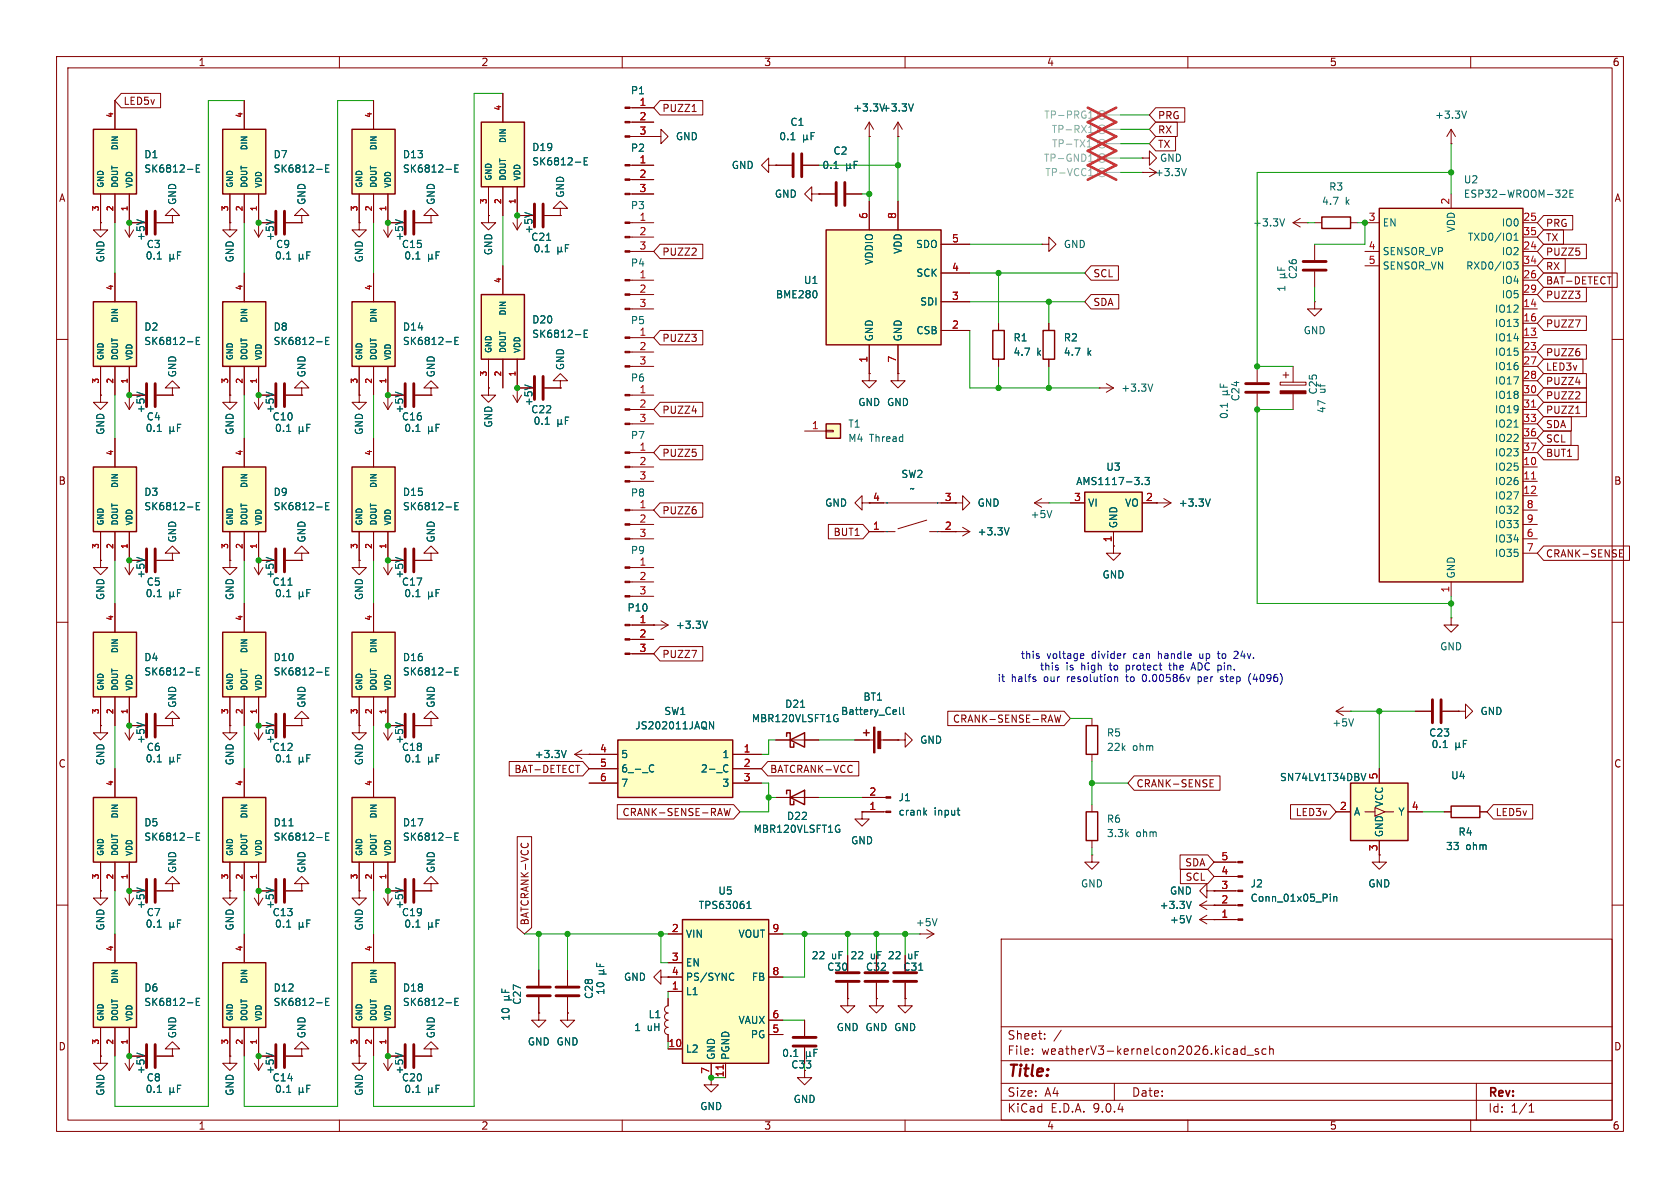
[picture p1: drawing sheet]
<svg xmlns="http://www.w3.org/2000/svg" width="297mm" height="210mm" viewBox="0 0 297 210" stroke-linecap="round" stroke-linejoin="round" font-family="sans-serif">
<defs><g id="words">
<text font-size="2.8" fill="#840000" x="178" y="190.9">Title:</text>
<g font-size="2.1" fill="#840000">
<text x="178" y="184">Sheet:</text>
<text x="178" y="186.7">File:</text>
<text x="184.1" y="186.7">weatherV3-kernelcon2026.kicad_sch</text>
<text x="178" y="196.9">KiCad</text>
<text x="178" y="194.1">Size:</text>
<text x="184.7" y="194.1">A4</text>
<text x="185.7" y="196.9">E.D.A.</text>
<text x="193.3" y="196.9">9.0.4</text>
<text x="200" y="194.1">Date:</text>
<text x="263" y="194.3">Rev:</text>
<text x="263" y="196.9">Id:</text>
<text x="267.1" y="196.9">1/1</text>
</g>
<g font-size="1.8" fill="#840000">
<text x="35" y="11.9">1</text>
<text x="85" y="11.9">2</text>
<text x="135" y="11.9">3</text>
<text x="185" y="11.9">4</text>
<text x="235" y="11.9">5</text>
<text x="285" y="11.9">6</text>
<text x="21.7" y="18.7">LED5v</text>
<text x="117" y="20">PUZZ1</text>
<text x="204.6" y="23.8">RX</text>
<text x="204.6" y="21.3">PRG</text>
<text x="204.6" y="26.4">TX</text>
<text x="10.3" y="35.9">A</text>
<text x="285.3" y="35.9">A</text>
<text x="273.2" y="40.3">PRG</text>
<text x="117" y="45.4">PUZZ2</text>
<text x="273.2" y="45.4">PUZZ5</text>
<text x="273.2" y="47.9">RX</text>
<text x="273.2" y="42.9">TX</text>
<text x="193.2" y="49.2">SCL</text>
<text x="273.2" y="50.5">BAT-DETECT</text>
<text x="273.2" y="53">PUZZ3</text>
<text x="193.2" y="54.3">SDA</text>
<text x="273.2" y="58.1">PUZZ7</text>
<text x="117" y="60.6">PUZZ3</text>
<text x="273.2" y="65.7">LED3v</text>
<text x="273.2" y="63.2">PUZZ6</text>
<text x="273.2" y="70.8">PUZZ2</text>
<text x="273.2" y="68.3">PUZZ4</text>
<text x="117" y="73.3">PUZZ4</text>
<text x="273.2" y="73.3">PUZZ1</text>
<text x="273.2" y="75.9">SDA</text>
<text x="117" y="81">PUZZ5</text>
<text x="273.2" y="81">BUT1</text>
<text x="273.2" y="78.4">SCL</text>
<text x="10.3" y="85.9">B</text>
<text x="285.3" y="85.9">B</text>
<text x="117" y="91.1">PUZZ6</text>
<text x="147.3" y="94.9">BUT1</text>
<text x="273.2" y="98.7">CRANK-SENSE</text>
<text x="117" y="116.5">PUZZ7</text>
<text x="168.4" y="128">CRANK-SENSE-RAW</text>
<text x="10.3" y="135.9">C</text>
<text x="90.8" y="136.8">BAT-DETECT</text>
<text x="136" y="136.8">BATCRANK-VCC</text>
<text x="285.3" y="135.9">C</text>
<text x="200.8" y="139.4">CRANK-SENSE</text>
<text x="109.9" y="144.5">CRANK-SENSE-RAW</text>
<text x="229" y="144.5">LED3v</text>
<text x="264.3" y="144.5">LED5v</text>
<text x="209.4" y="153.4">SDA</text>
<text x="209.5" y="155.9">SCL</text>
<text x="93.7" y="163.7" transform="rotate(-90 93.7 163.7)">BATCRANK-VCC</text>
<text x="118.7" y="172.5">4</text>
<text x="10.3" y="185.9">D</text>
<text x="285.3" y="185.9">D</text>
<text x="139.8" y="189.1">C33</text>
<text x="35" y="199.9">1</text>
<text x="85" y="199.9">2</text>
<text x="135" y="199.9">3</text>
<text x="185" y="199.9">4</text>
<text x="235" y="199.9">5</text>
<text x="285" y="199.9">6</text>
</g>
<g font-size="1.8" fill="#006464">
<text x="111.4" y="16.9">P1</text>
<text x="139.6" y="22.5">C1</text>
<text x="150.7" y="19.9">+3.3V +3.3V</text>
<text x="253.6" y="21.2">+3.3V</text>
<text x="25.4" y="28.2">D1</text>
<text x="48.3" y="28.2">D7</text>
<text x="71.1" y="28.2">D13</text>
<text x="94" y="29.4">SK6812-E</text>
<text x="94" y="26.9">D19</text>
<text x="111.4" y="27">P2</text>
<text x="119.4" y="25">GND</text>
<text x="137.7" y="25">0.1</text>
<text x="147.2" y="27.5">C2</text>
<text x="205" y="28.8">GND</text>
<text x="25.4" y="30.7">SK6812-E</text>
<text x="48.3" y="30.7">SK6812-E</text>
<text x="71.1" y="30.7">SK6812-E</text>
<text x="99.9" y="35.1" transform="rotate(-90 99.9 35.1)">GND</text>
<text x="129.3" y="30.1">GND</text>
<text x="136.9" y="35.2">GND</text>
<text x="145.3" y="30.1">0.1</text>
<text x="204.1" y="31.3">+3.3V</text>
<text x="234.9" y="33.9">R3</text>
<text x="258.7" y="35.2">ESP32-WROOM-32E</text>
<text x="258.7" y="32.6">U2</text>
<text x="31.3" y="36.3" transform="rotate(-90 31.3 36.3)">GND</text>
<text x="54.2" y="36.3" transform="rotate(-90 54.2 36.3)">GND</text>
<text x="77.1" y="36.3" transform="rotate(-90 77.1 36.3)">GND</text>
<text x="94.3" y="41.4" transform="rotate(-90 94.3 41.4)">+5V</text>
<text x="111.4" y="37.2">P3</text>
<text x="221.4" y="40.2">+3.3V</text>
<text x="233.6" y="36.4">4.7</text>
<text x="237.8" y="36.4">k</text>
<text x="244.3" y="40.2">EN</text>
<text x="257.4" y="41.2" transform="rotate(-90 257.4 41.2)">VDD</text>
<text x="265.4" y="40.2">IO0</text>
<text x="18.6" y="46.5" transform="rotate(-90 18.6 46.5)">GND</text>
<text x="25.6" y="46.1">0.1</text>
<text x="25.8" y="42.7" transform="rotate(-90 25.8 42.7)">+5V</text>
<text x="25.8" y="44">C3</text>
<text x="41.5" y="46.5" transform="rotate(-90 41.5 46.5)">GND</text>
<text x="48.5" y="46.1">0.1</text>
<text x="48.6" y="42.7" transform="rotate(-90 48.6 42.7)">+5V</text>
<text x="48.7" y="44">C9</text>
<text x="64.4" y="46.5" transform="rotate(-90 64.4 46.5)">GND</text>
<text x="71" y="44">C15</text>
<text x="71.4" y="46.1">0.1</text>
<text x="71.5" y="42.7" transform="rotate(-90 71.5 42.7)">+5V</text>
<text x="87.2" y="45.2" transform="rotate(-90 87.2 45.2)">GND</text>
<text x="93.8" y="42.8">C21</text>
<text x="94.2" y="44.8">0.1</text>
<text x="111.4" y="47.3">P4</text>
<text x="154.5" y="46.9" transform="rotate(-90 154.5 46.9)">VDDIO</text>
<text x="159.6" y="45" transform="rotate(-90 159.6 45)">VDD</text>
<text x="161.8" y="44">SDO</text>
<text x="188" y="44">GND</text>
<text x="244.3" y="45.3">SENSOR_VP</text>
<text x="244.3" y="47.9">SENSOR_VN</text>
<text x="259.1" y="47.9">RXD0/IO3</text>
<text x="259.4" y="42.8">TXD0/IO1</text>
<text x="265.4" y="45.3">IO2</text>
<text x="137.1" y="52.9">BME280</text>
<text x="142" y="50.4">U1</text>
<text x="161.9" y="49.1">SCK</text>
<text x="227.4" y="51.7" transform="rotate(-90 227.4 51.7)">1</text>
<text x="229.5" y="49.4" transform="rotate(-90 229.5 49.4)">C26</text>
<text x="265.4" y="50.4">IO4</text>
<text x="265.4" y="52.9">IO5</text>
<text x="25.4" y="58.6">D2</text>
<text x="48.3" y="58.6">D8</text>
<text x="71.1" y="58.6">D14</text>
<text x="94" y="59.9">SK6812-E</text>
<text x="94" y="57.4">D20</text>
<text x="111.4" y="57.5">P5</text>
<text x="161.9" y="59.3">CSB</text>
<text x="162.6" y="54.2">SDI</text>
<text x="230.4" y="59.3">GND</text>
<text x="264.2" y="55.5">IO12</text>
<text x="264.2" y="58">IO13</text>
<text x="25.4" y="61.2">SK6812-E</text>
<text x="48.3" y="61.2">SK6812-E</text>
<text x="71.1" y="61.2">SK6812-E</text>
<text x="99.9" y="65.5" transform="rotate(-90 99.9 65.5)">GND</text>
<text x="154.5" y="60.5" transform="rotate(-90 154.5 60.5)">GND</text>
<text x="159.6" y="60.5" transform="rotate(-90 159.6 60.5)">GND</text>
<text x="179.1" y="60.6">R1</text>
<text x="179.1" y="63.1">4.7</text>
<text x="183.3" y="63.1">k</text>
<text x="188" y="60.6">R2</text>
<text x="188" y="63.1">4.7</text>
<text x="192.2" y="63.1">k</text>
<text x="264.2" y="60.6">IO14</text>
<text x="264.2" y="63.1">IO15</text>
<text x="264.2" y="65.6">IO16</text>
<text x="31.3" y="66.8" transform="rotate(-90 31.3 66.8)">GND</text>
<text x="54.2" y="66.8" transform="rotate(-90 54.2 66.8)">GND</text>
<text x="77.1" y="66.8" transform="rotate(-90 77.1 66.8)">GND</text>
<text x="94.3" y="71.9" transform="rotate(-90 94.3 71.9)">+5V</text>
<text x="111.4" y="67.7">P6</text>
<text x="151.6" y="72">GND GND</text>
<text x="198.1" y="69.4">+3.3V</text>
<text x="219.3" y="71" transform="rotate(-90 219.3 71)">C24</text>
<text x="233" y="69.8" transform="rotate(-90 233 69.8)">C25</text>
<text x="234.5" y="69.6" transform="rotate(-90 234.5 69.6)">uf</text>
<text x="264.2" y="68.2">IO17</text>
<text x="264.2" y="70.7">IO18</text>
<text x="18.6" y="77" transform="rotate(-90 18.6 77)">GND</text>
<text x="25.6" y="76.6">0.1</text>
<text x="25.8" y="73.2" transform="rotate(-90 25.8 73.2)">+5V</text>
<text x="25.8" y="74.5">C4</text>
<text x="41.5" y="77" transform="rotate(-90 41.5 77)">GND</text>
<text x="48.1" y="74.5">C10</text>
<text x="48.5" y="76.6">0.1</text>
<text x="48.6" y="73.2" transform="rotate(-90 48.6 73.2)">+5V</text>
<text x="64.4" y="77" transform="rotate(-90 64.4 77)">GND</text>
<text x="71" y="74.5">C16</text>
<text x="71.4" y="76.6">0.1</text>
<text x="71.5" y="73.2" transform="rotate(-90 71.5 73.2)">+5V</text>
<text x="87.2" y="75.7" transform="rotate(-90 87.2 75.7)">GND</text>
<text x="93.8" y="73.3">C22</text>
<text x="94.2" y="75.3">0.1</text>
<text x="111.4" y="77.8">P7</text>
<text x="149.9" y="75.8">T1</text>
<text x="217.3" y="74.2" transform="rotate(-90 217.3 74.2)">0.1</text>
<text x="234.5" y="73.1" transform="rotate(-90 234.5 73.1)">47</text>
<text x="264.2" y="73.3">IO19</text>
<text x="264.2" y="75.8">IO21</text>
<text x="149.9" y="78.3">M4</text>
<text x="153.7" y="78.3">Thread</text>
<text x="195.5" y="83.4">U3</text>
<text x="264.2" y="78.3">IO22</text>
<text x="264.2" y="80.9">IO23</text>
<text x="264.2" y="83.4">IO25</text>
<text x="25.4" y="87.9">D3</text>
<text x="48.3" y="87.9">D9</text>
<text x="71.1" y="87.9">D15</text>
<text x="111.4" y="88">P8</text>
<text x="145.8" y="89.8">GND</text>
<text x="159.3" y="84.7">SW2</text>
<text x="160.7" y="87.2">~</text>
<text x="172.7" y="89.8">GND</text>
<text x="190.2" y="86">AMS1117-3.3</text>
<text x="192.3" y="89.8">VI</text>
<text x="198.8" y="89.8">VO</text>
<text x="208.3" y="89.8">+3.3V</text>
<text x="264.2" y="86">IO26</text>
<text x="264.2" y="88.5">IO27</text>
<text x="25.4" y="90.4">SK6812-E</text>
<text x="48.3" y="90.4">SK6812-E</text>
<text x="71.1" y="90.4">SK6812-E</text>
<text x="172.7" y="94.8">+3.3V</text>
<text x="182.1" y="91.8">+5V</text>
<text x="197.7" y="93.5" transform="rotate(-90 197.7 93.5)">GND</text>
<text x="264.2" y="91">IO32</text>
<text x="264.2" y="93.6">IO33</text>
<text x="31.3" y="96" transform="rotate(-90 31.3 96)">GND</text>
<text x="54.2" y="96" transform="rotate(-90 54.2 96)">GND</text>
<text x="77.1" y="96" transform="rotate(-90 77.1 96)">GND</text>
<text x="111.4" y="98.1">P9</text>
<text x="264.2" y="96.1">IO34</text>
<text x="264.2" y="98.7">IO35</text>
<text x="18.6" y="106.2" transform="rotate(-90 18.6 106.2)">GND</text>
<text x="25.6" y="105.8">0.1</text>
<text x="25.8" y="102.4" transform="rotate(-90 25.8 102.4)">+5V</text>
<text x="25.8" y="103.7">C5</text>
<text x="41.5" y="106.2" transform="rotate(-90 41.5 106.2)">GND</text>
<text x="48.1" y="103.7">C11</text>
<text x="48.5" y="105.8">0.1</text>
<text x="48.6" y="102.4" transform="rotate(-90 48.6 102.4)">+5V</text>
<text x="64.4" y="106.2" transform="rotate(-90 64.4 106.2)">GND</text>
<text x="71" y="103.7">C17</text>
<text x="71.4" y="105.8">0.1</text>
<text x="71.5" y="102.4" transform="rotate(-90 71.5 102.4)">+5V</text>
<text x="194.8" y="102.5">GND</text>
<text x="257.4" y="102.4" transform="rotate(-90 257.4 102.4)">GND</text>
<text x="110.8" y="108.3">P10</text>
<text x="119.4" y="111.4">+3.3V</text>
<text x="25.4" y="117.1">D4</text>
<text x="25.4" y="119.6">SK6812-E</text>
<text x="48.3" y="119.6">SK6812-E</text>
<text x="48.3" y="117.1">D10</text>
<text x="71.1" y="119.6">SK6812-E</text>
<text x="71.1" y="117.1">D16</text>
<text x="254.5" y="115.2">GND</text>
<text x="31.3" y="125.2" transform="rotate(-90 31.3 125.2)">GND</text>
<text x="54.2" y="125.2" transform="rotate(-90 54.2 125.2)">GND</text>
<text x="77.1" y="125.2" transform="rotate(-90 77.1 125.2)">GND</text>
<text x="138.7" y="125.3">D21</text>
<text x="152.5" y="124.1">BT1</text>
<text x="25.8" y="131.6" transform="rotate(-90 25.8 131.6)">+5V</text>
<text x="48.6" y="131.6" transform="rotate(-90 48.6 131.6)">+5V</text>
<text x="71.5" y="131.6" transform="rotate(-90 71.5 131.6)">+5V</text>
<text x="112.2" y="129.1">JS202011JAQN</text>
<text x="117.3" y="126.6">SW1</text>
<text x="132.8" y="127.9">MBR120VLSFT1G</text>
<text x="148.6" y="126.6">Battery_Cell</text>
<text x="162.6" y="131.7">GND</text>
<text x="195.6" y="130.4">R5</text>
<text x="235.4" y="128.6">+5V</text>
<text x="252.6" y="130.4">C23</text>
<text x="261.6" y="126.6">GND</text>
<text x="18.6" y="135.4" transform="rotate(-90 18.6 135.4)">GND</text>
<text x="25.6" y="135">0.1</text>
<text x="25.8" y="132.9">C6</text>
<text x="41.5" y="135.4" transform="rotate(-90 41.5 135.4)">GND</text>
<text x="48.1" y="132.9">C12</text>
<text x="48.5" y="135">0.1</text>
<text x="64.4" y="135.4" transform="rotate(-90 64.4 135.4)">GND</text>
<text x="71" y="132.9">C18</text>
<text x="71.4" y="135">0.1</text>
<text x="94.4" y="134.2">+3.3V</text>
<text x="109.7" y="134.2">5</text>
<text x="109.7" y="136.8">6_-_C</text>
<text x="123.8" y="136.8">2-_C</text>
<text x="127.6" y="134.2">1</text>
<text x="195.6" y="132.9">22k</text>
<text x="200.2" y="132.9">ohm</text>
<text x="253" y="132.4">0.1</text>
<text x="256.4" y="138">U4</text>
<text x="109.7" y="139.3">7</text>
<text x="127.6" y="139.3">3</text>
<text x="158.8" y="141.8">J1</text>
<text x="226.2" y="138.3">SN74LV1T34DBV</text>
<text x="244.7" y="142.8" transform="rotate(-90 244.7 142.8)">VCC</text>
<text x="25.4" y="146.3">D5</text>
<text x="25.4" y="148.8">SK6812-E</text>
<text x="48.3" y="148.8">SK6812-E</text>
<text x="48.3" y="146.3">D11</text>
<text x="71.1" y="148.8">SK6812-E</text>
<text x="71.1" y="146.3">D17</text>
<text x="133.1" y="147.4">MBR120VLSFT1G</text>
<text x="139" y="145.1">D22</text>
<text x="150.4" y="149.5">GND</text>
<text x="158.8" y="144.4">crank</text>
<text x="165.1" y="144.4">input</text>
<text x="195.6" y="145.6">R6</text>
<text x="195.6" y="148.2">3.3k</text>
<text x="200.8" y="148.2">ohm</text>
<text x="239.3" y="144.4">A</text>
<text x="244.7" y="148.1" transform="rotate(-90 244.7 148.1)">GND</text>
<text x="247.1" y="144.4">Y</text>
<text x="257.7" y="147.9">R4</text>
<text x="31.3" y="154.4" transform="rotate(-90 31.3 154.4)">GND</text>
<text x="54.2" y="154.4" transform="rotate(-90 54.2 154.4)">GND</text>
<text x="77.1" y="154.4" transform="rotate(-90 77.1 154.4)">GND</text>
<text x="255.5" y="150.5">33</text>
<text x="259.1" y="150.5">ohm</text>
<text x="25.8" y="160.8" transform="rotate(-90 25.8 160.8)">+5V</text>
<text x="48.6" y="160.8" transform="rotate(-90 48.6 160.8)">+5V</text>
<text x="71.5" y="160.8" transform="rotate(-90 71.5 160.8)">+5V</text>
<text x="123.4" y="160.9">TPS63061</text>
<text x="126.9" y="158.3">U5</text>
<text x="191" y="157.1">GND</text>
<text x="204.9" y="160.9">+3.3V</text>
<text x="206.7" y="158.3">GND</text>
<text x="221" y="157.1">J2</text>
<text x="221" y="159.6">Conn_01x05_Pin</text>
<text x="241.8" y="157.1">GND</text>
<text x="18.6" y="164.6" transform="rotate(-90 18.6 164.6)">GND</text>
<text x="25.6" y="164.2">0.1</text>
<text x="25.8" y="162.2">C7</text>
<text x="41.5" y="164.6" transform="rotate(-90 41.5 164.6)">GND</text>
<text x="48.1" y="162.2">C13</text>
<text x="48.5" y="164.2">0.1</text>
<text x="64.4" y="164.6" transform="rotate(-90 64.4 164.6)">GND</text>
<text x="71" y="162.2">C19</text>
<text x="71.4" y="164.2">0.1</text>
<text x="121.2" y="166">VIN</text>
<text x="130.5" y="166">VOUT</text>
<text x="161.8" y="163.9">+5V</text>
<text x="206.7" y="163.4">+5V</text>
<text x="110.2" y="173.6">GND</text>
<text x="121.2" y="171">EN</text>
<text x="121.2" y="173.6">PS/SYNC</text>
<text x="132.8" y="173.6">FB</text>
<text x="143.4" y="169.8">22</text>
<text x="146.1" y="171.8">C30</text>
<text x="147" y="169.8">uF</text>
<text x="150.2" y="169.8">22</text>
<text x="153" y="171.8">C32</text>
<text x="153.8" y="169.8">uF 22</text>
<text x="159.6" y="171.8">C31</text>
<text x="160.4" y="169.8">uF</text>
<text x="25.4" y="175.5">D6</text>
<text x="25.4" y="178">SK6812-E</text>
<text x="48.3" y="178">SK6812-E</text>
<text x="48.3" y="175.5">D12</text>
<text x="71.1" y="178">SK6812-E</text>
<text x="71.1" y="175.5">D18</text>
<text x="92.3" y="177.7" transform="rotate(-90 92.3 177.7)">C27</text>
<text x="105" y="176.7" transform="rotate(-90 105 176.7)">C28</text>
<text x="107" y="176" transform="rotate(-90 107 176)">10</text>
<text x="121.2" y="176.1">L1</text>
<text x="31.3" y="183.6" transform="rotate(-90 31.3 183.6)">GND</text>
<text x="54.2" y="183.6" transform="rotate(-90 54.2 183.6)">GND</text>
<text x="77.1" y="183.6" transform="rotate(-90 77.1 183.6)">GND</text>
<text x="90.3" y="180.6" transform="rotate(-90 90.3 180.6)">10</text>
<text x="93.2" y="185">GND GND</text>
<text x="112" y="182.5">1</text>
<text x="114.4" y="182.5">uH</text>
<text x="114.6" y="180.2">L1</text>
<text x="130.5" y="181.2">VAUX</text>
<text x="132.6" y="183.7">PG</text>
<text x="147.8" y="182.5">GND GND GND</text>
<text x="25.8" y="190" transform="rotate(-90 25.8 190)">+5V</text>
<text x="25.8" y="191.4">C8</text>
<text x="48.1" y="191.4">C14</text>
<text x="48.6" y="190" transform="rotate(-90 48.6 190)">+5V</text>
<text x="71" y="191.4">C20</text>
<text x="71.5" y="190" transform="rotate(-90 71.5 190)">+5V</text>
<text x="121.2" y="186.3">L2</text>
<text x="126.6" y="187.5" transform="rotate(-90 126.6 187.5)">GND</text>
<text x="129.1" y="187.5" transform="rotate(-90 129.1 187.5)">PGND</text>
<text x="138.2" y="187">0.1</text>
<text x="18.6" y="193.8" transform="rotate(-90 18.6 193.8)">GND</text>
<text x="25.6" y="193.4">0.1</text>
<text x="41.5" y="193.8" transform="rotate(-90 41.5 193.8)">GND</text>
<text x="48.5" y="193.4">0.1</text>
<text x="64.4" y="193.8" transform="rotate(-90 64.4 193.8)">GND</text>
<text x="71.4" y="193.4">0.1</text>
<text x="123.7" y="196.4">GND</text>
<text x="140.2" y="195.2">GND</text>
</g>
<g font-size="1.8" fill="#a90000">
<text x="113" y="18.8">1</text>
<text x="113" y="21.3">2</text>
<text x="113" y="23.9">3</text>
<text x="113" y="29">1</text>
<text x="113" y="31.5">2</text>
<text x="113" y="34">3</text>
<text x="113" y="39.1">1</text>
<text x="113" y="41.7">2</text>
<text x="153.4" y="38.8" transform="rotate(-90 153.4 38.8)">6</text>
<text x="158.5" y="38.8" transform="rotate(-90 158.5 38.8)">8</text>
<text x="241.9" y="39.1">3</text>
<text x="256.3" y="36.3" transform="rotate(-90 256.3 36.3)">2</text>
<text x="269.2" y="39.1">25</text>
<text x="269.2" y="41.7">35</text>
<text x="113" y="44.2">3</text>
<text x="168.2" y="42.9">5</text>
<text x="241.9" y="44.2">4</text>
<text x="241.9" y="46.7">5</text>
<text x="269.2" y="44.2">24</text>
<text x="269.2" y="46.7">34</text>
<text x="113" y="49.3">1</text>
<text x="113" y="51.8">2</text>
<text x="168.2" y="48">4</text>
<text x="168.2" y="53.1">3</text>
<text x="269.2" y="49.3">26</text>
<text x="269.2" y="51.8">29</text>
<text x="113" y="54.4">3</text>
<text x="113" y="59.4">1</text>
<text x="168.2" y="58.2">2</text>
<text x="269.2" y="54.4">14</text>
<text x="269.2" y="56.9">16</text>
<text x="269.2" y="59.4">13</text>
<text x="113" y="62">2</text>
<text x="113" y="64.5">3</text>
<text x="153.4" y="64.2" transform="rotate(-90 153.4 64.2)">1</text>
<text x="158.5" y="64.2" transform="rotate(-90 158.5 64.2)">7</text>
<text x="269.2" y="62">23</text>
<text x="269.2" y="64.5">27</text>
<text x="113" y="69.6">1</text>
<text x="269.2" y="67.1">28</text>
<text x="269.2" y="69.6">30</text>
<text x="113" y="72.1">2</text>
<text x="113" y="74.7">3</text>
<text x="143.4" y="75.9">1</text>
<text x="269.2" y="72.1">31</text>
<text x="269.2" y="74.7">33</text>
<text x="269.2" y="77.2">36</text>
<text x="113" y="79.8">1</text>
<text x="113" y="82.3">2</text>
<text x="269.2" y="79.8">37</text>
<text x="269.2" y="82.3">10</text>
<text x="113" y="84.8">3</text>
<text x="113" y="89.9">1</text>
<text x="154.2" y="88.6">4</text>
<text x="166.9" y="88.6">3</text>
<text x="189.8" y="88.6">3</text>
<text x="202.5" y="88.6">2</text>
<text x="269.2" y="84.8">11</text>
<text x="269.2" y="87.4">12</text>
<text x="269.8" y="89.9">8</text>
<text x="113" y="92.5">2</text>
<text x="113" y="95">3</text>
<text x="154.2" y="93.7">1</text>
<text x="166.9" y="93.7">2</text>
<text x="196.6" y="96" transform="rotate(-90 196.6 96)">1</text>
<text x="269.8" y="92.5">9</text>
<text x="269.8" y="95">6</text>
<text x="113" y="100.1">1</text>
<text x="269.8" y="97.5">7</text>
<text x="113" y="102.6">2</text>
<text x="113" y="105.2">3</text>
<text x="256.3" y="104.8" transform="rotate(-90 256.3 104.8)">1</text>
<text x="113" y="110.2">1</text>
<text x="113" y="112.8">2</text>
<text x="113" y="115.3">3</text>
<text x="106" y="133.1">4</text>
<text x="106" y="135.6">5</text>
<text x="131.4" y="133.1">1</text>
<text x="131.4" y="135.6">2</text>
<text x="243.6" y="137.9" transform="rotate(-90 243.6 137.9)">5</text>
<text x="106" y="138.2">6</text>
<text x="131.4" y="138.2">3</text>
<text x="153.6" y="143.3">1</text>
<text x="153.6" y="140.7">2</text>
<text x="236.8" y="143.3">2</text>
<text x="249.5" y="143.3">4</text>
<text x="215.8" y="154.7">4</text>
<text x="215.8" y="152.1">5</text>
<text x="243.6" y="150.6" transform="rotate(-90 243.6 150.6)">3</text>
<text x="215.8" y="159.8">2</text>
<text x="215.8" y="157.2">3</text>
<text x="118.7" y="164.8">2</text>
<text x="136.5" y="164.8">9</text>
<text x="215.8" y="162.3">1</text>
<text x="118.7" y="169.9">3</text>
<text x="136.5" y="172.5">8</text>
<text x="118.7" y="175">1</text>
<text x="118.1" y="185.2">10</text>
<text x="136.5" y="180.1">6</text>
<text x="136.5" y="182.6">5</text>
<text x="125.5" y="189.9" transform="rotate(-90 125.5 189.9)">7</text>
<text x="128" y="190.5" transform="rotate(-90 128 190.5)">11</text>
</g>
<g font-size="1.8" fill="#989898">
<text x="184.5" y="21.2">TP-PRG1</text>
<text x="185.8" y="23.7">TP-RX1</text>
<text x="184.4" y="28.8">TP-GND1</text>
<text x="185.9" y="26.3">TP-TX1</text>
<text x="184.7" y="31.3">TP-VCC1</text>
</g>
<g font-size="1.8" fill="#0000c2">
<text x="180.4" y="116.7">this</text>
<text x="183.8" y="118.7">this</text>
<text x="185.1" y="116.7">voltage</text>
<text x="188.4" y="118.7">is</text>
<text x="191.2" y="118.7">high</text>
<text x="193.1" y="116.7">divider</text>
<text x="196.5" y="118.7">to</text>
<text x="199.5" y="118.7">protect</text>
<text x="200.6" y="116.7">can</text>
<text x="205.2" y="116.7">handle</text>
<text x="207.4" y="118.7">the</text>
<text x="211.5" y="118.7">ADC pin.</text>
<text x="212.7" y="116.7">up</text>
<text x="216.2" y="116.7">to</text>
<text x="219.2" y="116.7">24v.</text>
<text x="176.3" y="120.8">it</text>
<text x="178.8" y="120.8">halfs</text>
<text x="184.7" y="120.8">our</text>
<text x="188.9" y="120.8">resolution</text>
<text x="199.6" y="120.8">to</text>
<text x="202.6" y="120.8">0.00586v</text>
<text x="212.6" y="120.8">per</text>
<text x="216.8" y="120.8">step</text>
<text x="222" y="120.8">(4096)</text>
</g>
<g font-size="1.4" fill="#a90000">
<text x="20.1" y="20.9" transform="rotate(-90 20.1 20.9)">4</text>
<text x="42.9" y="20.9" transform="rotate(-90 42.9 20.9)">4</text>
<text x="65.8" y="20.9" transform="rotate(-90 65.8 20.9)">4</text>
<text x="88.6" y="19.7" transform="rotate(-90 88.6 19.7)">4</text>
<text x="17.5" y="37.4" transform="rotate(-90 17.5 37.4)">3</text>
<text x="20.1" y="37.4" transform="rotate(-90 20.1 37.4)">2</text>
<text x="22.6" y="37.4" transform="rotate(-90 22.6 37.4)">1</text>
<text x="40.4" y="37.4" transform="rotate(-90 40.4 37.4)">3</text>
<text x="42.9" y="37.4" transform="rotate(-90 42.9 37.4)">2</text>
<text x="45.5" y="37.4" transform="rotate(-90 45.5 37.4)">1</text>
<text x="63.2" y="37.4" transform="rotate(-90 63.2 37.4)">3</text>
<text x="65.8" y="37.4" transform="rotate(-90 65.8 37.4)">2</text>
<text x="68.3" y="37.4" transform="rotate(-90 68.3 37.4)">1</text>
<text x="86.1" y="36.2" transform="rotate(-90 86.1 36.2)">3</text>
<text x="88.6" y="36.2" transform="rotate(-90 88.6 36.2)">2</text>
<text x="91.2" y="36.2" transform="rotate(-90 91.2 36.2)">1</text>
<text x="20.1" y="51.4" transform="rotate(-90 20.1 51.4)">4</text>
<text x="42.9" y="51.4" transform="rotate(-90 42.9 51.4)">4</text>
<text x="65.8" y="51.4" transform="rotate(-90 65.8 51.4)">4</text>
<text x="88.6" y="50.1" transform="rotate(-90 88.6 50.1)">4</text>
<text x="17.5" y="67.9" transform="rotate(-90 17.5 67.9)">3</text>
<text x="20.1" y="67.9" transform="rotate(-90 20.1 67.9)">2</text>
<text x="22.6" y="67.9" transform="rotate(-90 22.6 67.9)">1</text>
<text x="40.4" y="67.9" transform="rotate(-90 40.4 67.9)">3</text>
<text x="42.9" y="67.9" transform="rotate(-90 42.9 67.9)">2</text>
<text x="45.5" y="67.9" transform="rotate(-90 45.5 67.9)">1</text>
<text x="63.2" y="67.9" transform="rotate(-90 63.2 67.9)">3</text>
<text x="65.8" y="67.9" transform="rotate(-90 65.8 67.9)">2</text>
<text x="68.3" y="67.9" transform="rotate(-90 68.3 67.9)">1</text>
<text x="86.1" y="66.7" transform="rotate(-90 86.1 66.7)">3</text>
<text x="88.6" y="66.7" transform="rotate(-90 88.6 66.7)">2</text>
<text x="91.2" y="66.7" transform="rotate(-90 91.2 66.7)">1</text>
<text x="20.1" y="80.6" transform="rotate(-90 20.1 80.6)">4</text>
<text x="42.9" y="80.6" transform="rotate(-90 42.9 80.6)">4</text>
<text x="65.8" y="80.6" transform="rotate(-90 65.8 80.6)">4</text>
<text x="17.5" y="97.1" transform="rotate(-90 17.5 97.1)">3</text>
<text x="20.1" y="97.1" transform="rotate(-90 20.1 97.1)">2</text>
<text x="22.6" y="97.1" transform="rotate(-90 22.6 97.1)">1</text>
<text x="40.4" y="97.1" transform="rotate(-90 40.4 97.1)">3</text>
<text x="42.9" y="97.1" transform="rotate(-90 42.9 97.1)">2</text>
<text x="45.5" y="97.1" transform="rotate(-90 45.5 97.1)">1</text>
<text x="63.2" y="97.1" transform="rotate(-90 63.2 97.1)">3</text>
<text x="65.8" y="97.1" transform="rotate(-90 65.8 97.1)">2</text>
<text x="68.3" y="97.1" transform="rotate(-90 68.3 97.1)">1</text>
<text x="20.1" y="109.8" transform="rotate(-90 20.1 109.8)">4</text>
<text x="42.9" y="109.8" transform="rotate(-90 42.9 109.8)">4</text>
<text x="65.8" y="109.8" transform="rotate(-90 65.8 109.8)">4</text>
<text x="17.5" y="126.3" transform="rotate(-90 17.5 126.3)">3</text>
<text x="20.1" y="126.3" transform="rotate(-90 20.1 126.3)">2</text>
<text x="22.6" y="126.3" transform="rotate(-90 22.6 126.3)">1</text>
<text x="40.4" y="126.3" transform="rotate(-90 40.4 126.3)">3</text>
<text x="42.9" y="126.3" transform="rotate(-90 42.9 126.3)">2</text>
<text x="45.5" y="126.3" transform="rotate(-90 45.5 126.3)">1</text>
<text x="63.2" y="126.3" transform="rotate(-90 63.2 126.3)">3</text>
<text x="65.8" y="126.3" transform="rotate(-90 65.8 126.3)">2</text>
<text x="68.3" y="126.3" transform="rotate(-90 68.3 126.3)">1</text>
<text x="20.1" y="139" transform="rotate(-90 20.1 139)">4</text>
<text x="42.9" y="139" transform="rotate(-90 42.9 139)">4</text>
<text x="65.8" y="139" transform="rotate(-90 65.8 139)">4</text>
<text x="17.5" y="155.6" transform="rotate(-90 17.5 155.6)">3</text>
<text x="20.1" y="155.6" transform="rotate(-90 20.1 155.6)">2</text>
<text x="22.6" y="155.6" transform="rotate(-90 22.6 155.6)">1</text>
<text x="40.4" y="155.6" transform="rotate(-90 40.4 155.6)">3</text>
<text x="42.9" y="155.6" transform="rotate(-90 42.9 155.6)">2</text>
<text x="45.5" y="155.6" transform="rotate(-90 45.5 155.6)">1</text>
<text x="63.2" y="155.6" transform="rotate(-90 63.2 155.6)">3</text>
<text x="65.8" y="155.6" transform="rotate(-90 65.8 155.6)">2</text>
<text x="68.3" y="155.6" transform="rotate(-90 68.3 155.6)">1</text>
<text x="20.1" y="168.3" transform="rotate(-90 20.1 168.3)">4</text>
<text x="42.9" y="168.3" transform="rotate(-90 42.9 168.3)">4</text>
<text x="65.8" y="168.3" transform="rotate(-90 65.8 168.3)">4</text>
<text x="17.5" y="184.8" transform="rotate(-90 17.5 184.8)">3</text>
<text x="20.1" y="184.8" transform="rotate(-90 20.1 184.8)">2</text>
<text x="22.6" y="184.8" transform="rotate(-90 22.6 184.8)">1</text>
<text x="40.4" y="184.8" transform="rotate(-90 40.4 184.8)">3</text>
<text x="42.9" y="184.8" transform="rotate(-90 42.9 184.8)">2</text>
<text x="45.5" y="184.8" transform="rotate(-90 45.5 184.8)">1</text>
<text x="63.2" y="184.8" transform="rotate(-90 63.2 184.8)">3</text>
<text x="65.8" y="184.8" transform="rotate(-90 65.8 184.8)">2</text>
<text x="68.3" y="184.8" transform="rotate(-90 68.3 184.8)">1</text>
</g>
<g font-size="1.4" fill="#006464">
<text x="21.1" y="26.7" transform="rotate(-90 21.1 26.7)">DIN</text>
<text x="43.9" y="26.7" transform="rotate(-90 43.9 26.7)">DIN</text>
<text x="66.8" y="26.7" transform="rotate(-90 66.8 26.7)">DIN</text>
<text x="89.6" y="25.4" transform="rotate(-90 89.6 25.4)">DIN</text>
<text x="18.5" y="33.3" transform="rotate(-90 18.5 33.3)">GND</text>
<text x="21.1" y="33.3" transform="rotate(-90 21.1 33.3)">DOUT</text>
<text x="23.6" y="33.3" transform="rotate(-90 23.6 33.3)">VDD</text>
<text x="41.4" y="33.3" transform="rotate(-90 41.4 33.3)">GND</text>
<text x="43.9" y="33.3" transform="rotate(-90 43.9 33.3)">DOUT</text>
<text x="46.5" y="33.3" transform="rotate(-90 46.5 33.3)">VDD</text>
<text x="64.2" y="33.3" transform="rotate(-90 64.2 33.3)">GND</text>
<text x="66.8" y="33.3" transform="rotate(-90 66.8 33.3)">DOUT</text>
<text x="69.3" y="33.3" transform="rotate(-90 69.3 33.3)">VDD</text>
<text x="87.1" y="32" transform="rotate(-90 87.1 32)">GND</text>
<text x="89.6" y="32" transform="rotate(-90 89.6 32)">DOUT</text>
<text x="92.2" y="32" transform="rotate(-90 92.2 32)">VDD</text>
<text x="21.1" y="57.2" transform="rotate(-90 21.1 57.2)">DIN</text>
<text x="43.9" y="57.2" transform="rotate(-90 43.9 57.2)">DIN</text>
<text x="66.8" y="57.2" transform="rotate(-90 66.8 57.2)">DIN</text>
<text x="89.6" y="55.9" transform="rotate(-90 89.6 55.9)">DIN</text>
<text x="18.5" y="63.8" transform="rotate(-90 18.5 63.8)">GND</text>
<text x="21.1" y="63.8" transform="rotate(-90 21.1 63.8)">DOUT</text>
<text x="23.6" y="63.8" transform="rotate(-90 23.6 63.8)">VDD</text>
<text x="41.4" y="63.8" transform="rotate(-90 41.4 63.8)">GND</text>
<text x="43.9" y="63.8" transform="rotate(-90 43.9 63.8)">DOUT</text>
<text x="46.5" y="63.8" transform="rotate(-90 46.5 63.8)">VDD</text>
<text x="64.2" y="63.8" transform="rotate(-90 64.2 63.8)">GND</text>
<text x="66.8" y="63.8" transform="rotate(-90 66.8 63.8)">DOUT</text>
<text x="69.3" y="63.8" transform="rotate(-90 69.3 63.8)">VDD</text>
<text x="87.1" y="62.5" transform="rotate(-90 87.1 62.5)">GND</text>
<text x="89.6" y="62.5" transform="rotate(-90 89.6 62.5)">DOUT</text>
<text x="92.2" y="62.5" transform="rotate(-90 92.2 62.5)">VDD</text>
<text x="21.1" y="86.4" transform="rotate(-90 21.1 86.4)">DIN</text>
<text x="43.9" y="86.4" transform="rotate(-90 43.9 86.4)">DIN</text>
<text x="66.8" y="86.4" transform="rotate(-90 66.8 86.4)">DIN</text>
<text x="18.5" y="93" transform="rotate(-90 18.5 93)">GND</text>
<text x="21.1" y="93" transform="rotate(-90 21.1 93)">DOUT</text>
<text x="23.6" y="93" transform="rotate(-90 23.6 93)">VDD</text>
<text x="41.4" y="93" transform="rotate(-90 41.4 93)">GND</text>
<text x="43.9" y="93" transform="rotate(-90 43.9 93)">DOUT</text>
<text x="46.5" y="93" transform="rotate(-90 46.5 93)">VDD</text>
<text x="64.2" y="93" transform="rotate(-90 64.2 93)">GND</text>
<text x="66.8" y="93" transform="rotate(-90 66.8 93)">DOUT</text>
<text x="69.3" y="93" transform="rotate(-90 69.3 93)">VDD</text>
<text x="21.1" y="115.6" transform="rotate(-90 21.1 115.6)">DIN</text>
<text x="43.9" y="115.6" transform="rotate(-90 43.9 115.6)">DIN</text>
<text x="66.8" y="115.6" transform="rotate(-90 66.8 115.6)">DIN</text>
<text x="18.5" y="122.2" transform="rotate(-90 18.5 122.2)">GND</text>
<text x="21.1" y="122.2" transform="rotate(-90 21.1 122.2)">DOUT</text>
<text x="23.6" y="122.2" transform="rotate(-90 23.6 122.2)">VDD</text>
<text x="41.4" y="122.2" transform="rotate(-90 41.4 122.2)">GND</text>
<text x="43.9" y="122.2" transform="rotate(-90 43.9 122.2)">DOUT</text>
<text x="46.5" y="122.2" transform="rotate(-90 46.5 122.2)">VDD</text>
<text x="64.2" y="122.2" transform="rotate(-90 64.2 122.2)">GND</text>
<text x="66.8" y="122.2" transform="rotate(-90 66.8 122.2)">DOUT</text>
<text x="69.3" y="122.2" transform="rotate(-90 69.3 122.2)">VDD</text>
<text x="21.1" y="144.8" transform="rotate(-90 21.1 144.8)">DIN</text>
<text x="43.9" y="144.8" transform="rotate(-90 43.9 144.8)">DIN</text>
<text x="66.8" y="144.8" transform="rotate(-90 66.8 144.8)">DIN</text>
<text x="18.5" y="151.4" transform="rotate(-90 18.5 151.4)">GND</text>
<text x="21.1" y="151.4" transform="rotate(-90 21.1 151.4)">DOUT</text>
<text x="23.6" y="151.4" transform="rotate(-90 23.6 151.4)">VDD</text>
<text x="41.4" y="151.4" transform="rotate(-90 41.4 151.4)">GND</text>
<text x="43.9" y="151.4" transform="rotate(-90 43.9 151.4)">DOUT</text>
<text x="46.5" y="151.4" transform="rotate(-90 46.5 151.4)">VDD</text>
<text x="64.2" y="151.4" transform="rotate(-90 64.2 151.4)">GND</text>
<text x="66.8" y="151.4" transform="rotate(-90 66.8 151.4)">DOUT</text>
<text x="69.3" y="151.4" transform="rotate(-90 69.3 151.4)">VDD</text>
<text x="21.1" y="174" transform="rotate(-90 21.1 174)">DIN</text>
<text x="43.9" y="174" transform="rotate(-90 43.9 174)">DIN</text>
<text x="66.8" y="174" transform="rotate(-90 66.8 174)">DIN</text>
<text x="18.5" y="180.6" transform="rotate(-90 18.5 180.6)">GND</text>
<text x="21.1" y="180.6" transform="rotate(-90 21.1 180.6)">DOUT</text>
<text x="23.6" y="180.6" transform="rotate(-90 23.6 180.6)">VDD</text>
<text x="41.4" y="180.6" transform="rotate(-90 41.4 180.6)">GND</text>
<text x="43.9" y="180.6" transform="rotate(-90 43.9 180.6)">DOUT</text>
<text x="46.5" y="180.6" transform="rotate(-90 46.5 180.6)">VDD</text>
<text x="64.2" y="180.6" transform="rotate(-90 64.2 180.6)">GND</text>
<text x="66.8" y="180.6" transform="rotate(-90 66.8 180.6)">DOUT</text>
<text x="69.3" y="180.6" transform="rotate(-90 69.3 180.6)">VDD</text>
</g>
</g></defs>
<g fill="none" stroke="#840000" stroke-width=".18">
<path d="M10 10h277v190h-277zM12 12h273v186h-273zM60 10v2M110 10v2M160 10v2M210 10v2M260 10v2M144.8 34.3h2.8M149.6 34.3h2.8M10 60h2M285 60h2M10 110h2"/>
<path d="M285 110h2M40.6 157.5v1.3h1.3l-1.3 1.2-1.2-1.2h1.2M40.6 157.5h.1M45 158.8l.7 1.2M45.7 157.5h.1M45.7 157.5h2.8M45.7 157.5v2.5M46.5 158.8l-.8 1.2M50.5 157.5h2.8M63.5 157.5v1.3h1.3l-1.3 1.2-1.3-1.2h1.3M63.5 157.5h.1M67.8 158.8l.8 1.2"/>
<path d="M68.6 157.5h.1M68.6 157.5v2.5M68.6 157.5h2.8M69.3 158.8l-.7 1.2M73.4 157.5h2.8M10 160h2M177 166h108v32h-108zM285 160h2M60 198v2M63.5 186.7v1.3h1.3l-1.3 1.2-1.3-1.2h1.3M63.5 186.7h.1M67.8 188l.8 1.2"/>
<path d="M68.6 186.7h.1M68.6 186.7v2.5M68.6 186.7h2.8M69.3 188l-.7 1.2M73.4 186.7h2.8M76.2 185.4h1.3l-1.3-1.2-1.3 1.2h1.3v1.3M76.2 186.7h.1M110 198v2M160 198v2M177 194.5h108M177 191.5h108M177 187.5h108"/>
<path d="M177 181.5h108M182.5 186.3v.1M182.5 185.5v.1M184.7 183.6v.1M184.7 182.8v.1M187.6 182.1l-1.3 2M197 191.5v3M210 198v2M220.1 184.9v1.5M220.1 185.5l-.4-.1-.3 .3v.4l.1 .2h.6M220.5 186.5h1.1M222.5 185.5l-.4-.1-.2 .2 .1 .2 .5 .2v.3h-.6"/>
<path d="M223.8 185.5l-.4-.1-.3 .3v.4l.1 .2h.6M224.5 185.5l.2-.1 .3 .1 .1 .9M224.5 184.9v1.5M260 198v2M261 191.5v6.5M270.3 196.6h.9M270.3 195.5l.4-.4v1.5"/>
</g>
<g fill="none" stroke="#006464" stroke-width=".18">
<path d="M147.4 29.8h.8M149.7 29.6l.2 .2h.2l.2-.2M149.7 28.9v1.3M150.3 29.6l.2 .2M150.3 28.9v.7M151 29.1h.4M151.6 28.5h-.6v1.3M47.1 157l1.2 .4M69.9 157l1.3 .4M50.7 163.9h.7M52.9 163.7l.2 .2h.2l.2-.2M52.9 163.1v1.2"/>
<path d="M53.5 163.7l.2 .2M53.5 163.1v.6M54.2 163.2h.5M54.8 162.6h-.6v1.3M73.5 163.9h.8M75.8 163.7l.1 .2h.3l.2-.2M75.8 163.1v1.2M76.4 163.7l.2 .2M76.4 163.1v.6M77.1 163.2h.4M77.7 162.6h-.6v1.3M69.9 186.2l1.3 .4"/>
<path d="M73.5 193.1h.8M75.8 192.3v1.2M75.8 192.9l.1 .2h.3l.2-.2M76.4 192.3v.6M76.4 192.9l.2 .2M77.1 192.4h.4M77.7 191.8h-.6v1.3"/>
</g>
<g fill="none" stroke="#a1a1a1" stroke-width=".18">
<path d="M195.6 20.3h2.5M195.6 27.9h2.5M195.6 25.4h2.5"/>
<circle cx="194.8" cy="25.4" r=".76"/>
<circle cx="194.8" cy="27.9" r=".76"/>
<circle cx="194.8" cy="20.3" r=".76"/>
</g>
<path d="M192.5 20l.3-.4v1.3M192.2 26h.7M192.2 25.1l.4-.4v1.3M192.5 20.9h.7M192.5 27.6l.3-.4v1.3M192.5 28.5h.7" fill="none" stroke="#989898" stroke-width=".18"/>
<path d="M192.3 19l5 2.6M197.3 19l-5 2.6M192.3 26.7l5 2.5M192.3 24.1l5 2.6M197.3 26.7l-5 2.5M197.3 24.1l-5 2.6" fill="none" stroke="#e12e31" stroke-width=".46"/>
<path d="M147.8 32.3v4M149.4 32.3v4M48.8 155.4v4.1M50.3 155.4v4.1M71.6 155.4v4.1M73.2 155.4v4.1M71.6 184.7v4M73.2 184.7v4" fill="none" stroke="#840000" stroke-width=".51"/>
<path d="M146 40.6h20.4v20.4h-20.4z" fill="#ffffc2"/>
<path d="M146 40.6h20.4v20.4h-20.4z" fill="none" stroke="#840000" stroke-width=".25"/>
<g fill="none" stroke="#840000" stroke-width=".18">
<path d="M153.7 35.6v5M158.7 35.6v5M201.9 27.9h1.3v-1.2l1.3 1.2-1.3 1.3v-1.3M201.9 27.9h.1M166.4 43.2h5M166.4 48.3h5M166.4 53.3h5M166.4 58.4h5M153.7 61v5M158.7 61v5M17.8 157.5v1.3h1.2l-1.2 1.2-1.3-1.2h1.3M17.8 157.5h.1"/>
<path d="M22.1 158.8l.8 1.2M22.9 157.5h.1M22.9 157.5v2.5M22.9 157.5h2.8M23.6 158.8l-.7 1.2M27.7 157.5h2.8M17.8 186.7v1.3h1.2l-1.2 1.2-1.3-1.2h1.3M17.8 186.7h.1M22.1 188l.8 1.2M22.9 186.7h.1M22.9 186.7v2.5M22.9 186.7h2.8"/>
<path d="M23.6 188l-.7 1.2M27.7 186.7h2.8M30.5 185.4h1.2l-1.2-1.2-1.3 1.2h1.3v1.3M30.5 186.7h.1"/>
</g>
<g fill="none" stroke="#006464" stroke-width=".18">
<path d="M144.4 51.6v.8M24.2 157l1.3 .4M27.8 163.9h.7M30 163.1v1.2M30 163.7l.2 .2h.3l.1-.2M30.6 163.1v.6M30.6 163.7l.2 .2M31.4 163.2h.4M32 162.6h-.6v1.3M24.2 186.2l1.3 .4M27.8 193.1h.7M30 192.9l.2 .2h.3l.1-.2"/>
<path d="M30 192.3v1.2M30.6 192.9l.2 .2M30.6 192.3v.6M31.4 192.4h.4M32 191.8h-.6v1.3"/>
</g>
<path d="M25.9 155.4v4.1M27.4 155.4v4.1M25.9 184.7v4M27.4 184.7v4" fill="none" stroke="#840000" stroke-width=".51"/>
<path d="M16.5 170.2h7.6v11.4h-7.6z" fill="#ffffc2"/>
<path d="M16.5 170.2h7.6v11.4h-7.6z" fill="none" stroke="#840000" stroke-width=".25"/>
<g fill="none" stroke="#840000" stroke-width=".18">
<path d="M201.9 30.5h.1M201.9 30.5h2.6M203.2 29.7l1.3 .8M204.5 30.5l-1.3 .7M152.4 143.5v1.3h1.3l-1.3 1.3-1.3-1.3h1.3M152.4 143.5h.1M20.3 165.1v5.1M17.8 181.6v5.1M20.3 181.6v5.1M22.9 181.6v5.1M40.6 186.7v1.3h1.3l-1.3 1.2-1.2-1.2h1.2M40.6 186.7h.1"/>
<path d="M45 188l.7 1.2M45.7 186.7h.1M45.7 186.7v2.5M46.5 188l-.8 1.2M53.3 185.4h1.3l-1.3-1.2-1.2 1.2h1.2v1.3M53.3 186.7h.1"/>
</g>
<path d="M209.7 29.8l-.4 1.3M33.1 177.3h1M34.7 177.1h.4M35.3 176.5h-.6v1.2h.6M47.1 186.2l1.2 .4" fill="none" stroke="#006464" stroke-width=".18"/>
<path d="M39.4 170.2h7.6v11.4h-7.6z" fill="#ffffc2"/>
<path d="M139.1 130.2v-.7h.6v2.6h.6v-.7M139.7 130.8l2.5-1.3v2.6zM152.7 129.5h1M153.2 129v1M139.1 140.3v-.6h.6v2.5h.6v-.6M139.7 141l2.5-1.3v2.5zM39.4 170.2h7.6v11.4h-7.6z" fill="none" stroke="#840000" stroke-width=".25"/>
<g fill="none" stroke="#840000" stroke-width=".18">
<path d="M111.4 19.1h4.2M111.4 39.4h4.2M111.4 21.6h4.2M111.4 24.1h4.2M111.4 29.2h4.2M111.4 31.8h4.2M111.4 34.3h4.2M115.6 24.1h1.2v-1.2l1.3 1.2-1.3 1.3v-1.3M115.6 24.1h.1M135.9 29.2v-1.3l-1.3 1.3 1.3 1.3v-1.3h1.3M137.2 29.2h.1M111.4 41.9h4.2"/>
<path d="M111.4 44.5h4.2M137.2 130.8h7.6M151.1 130.8h3.3M155.4 130.8h3.3M137.2 141h7.6M43.2 165.1v5.1M149.9 168.9v2.8M149.9 173.7v2.8M40.6 181.6v5.1M43.2 181.6v5.1M45.7 181.6v5.1h2.8M50.5 186.7h2.8"/>
</g>
<g fill="none" stroke="#006464" stroke-width=".18">
<path d="M141.5 125h.8M147.9 127h.3M148 126.3l.1 .1M148.2 127.5l-.3 .1M159 125v1.1l.2 .2M159.7 125v1.1l.2 .2M148.2 146.6h.3v.4l-.3 .1M148.3 145.9h.1M56 177.3h1M57.6 177.1h.4M58.2 176.5h-.6v1.2h.6M50.7 193.1h.7"/>
<path d="M52.9 192.9l.2 .2h.2l.2-.2M52.9 192.3v1.2M53.5 192.9l.2 .2M53.5 192.3v.6M54.2 192.4h.5M54.8 191.8h-.6v1.3"/>
</g>
<path d="M147.8 172h4.1M147.8 173.5h4.1M48.8 184.7v4M50.3 184.7v4" fill="none" stroke="#840000" stroke-width=".51"/>
<g fill="#840000" stroke="#840000" stroke-width=".18">
<path d="M110.5 39.2h.9v.3h-.9z"/>
<path d="M110.5 41.8h.9v.2h-.9z"/>
<path d="M110.5 44.3h.9v.3h-.9z"/>
<path d="M154.4 128.5h.3v4.6h-.3z"/>
<path d="M155.2 129.3h.5v3h-.5z"/>
<path d="M110.5 18.9h.9v.3h-.9z"/>
<path d="M110.5 21.5h.9v.2h-.9z"/>
<path d="M110.5 24h.9v.3h-.9z"/>
<path d="M110.5 29.1h.9v.2h-.9z"/>
<path d="M110.5 31.6h.9v.3h-.9z"/>
<path d="M110.5 34.2h.9v.2h-.9z"/>
</g>
<path d="M85.1 21.6h7.6v11.4h-7.6z" fill="#ffffc2"/>
<path d="M85.1 21.6h7.6v11.4h-7.6z" fill="none" stroke="#840000" stroke-width=".25"/>
<g fill="none" stroke="#840000" stroke-width=".18">
<path d="M88.9 16.5v5.1M86.4 38.1v1.3h1.2l-1.2 1.2-1.3-1.2h1.3M86.4 38.1h.1M86.4 33v5.1M88.9 33v5.1M90.7 39.4l.7 1.2M91.4 38.1h.1M91.4 33v7.6M91.4 38.1h2.8M92.2 39.4l-.8 1.2M96.3 38.1h2.8M99.1 36.8h1.2l-1.2-1.2-1.3 1.2h1.3v1.3"/>
<path d="M99.1 38.1h.1M111.4 49.5h4.2M111.4 52.1h4.2M111.4 54.6h4.2M111.4 59.7h4.2M111.4 69.9h4.2M111.4 72.4h4.2M111.4 74.9h4.2M111.4 62.2h4.2M111.4 64.8h4.2M111.4 80h4.2M111.4 82.6h4.2"/>
<path d="M111.4 85.1h4.2M111.4 90.2h4.2M111.4 92.7h4.2M111.4 95.3h4.2M111.4 100.3h4.2M111.4 102.9h4.2M111.4 105.4h4.2M149.9 176.5v1.3h1.2l-1.2 1.3-1.3-1.3h1.3M149.9 176.5h.1M154.9 176.5v1.3h1.3l-1.3 1.3-1.2-1.3h1.2M154.9 176.5h.1M160 176.5v1.3h1.3l-1.3 1.3-1.3-1.3h1.3"/>
<path d="M160 176.5h.1M160 168.9v2.8M160 173.7v2.8"/>
</g>
<g fill="none" stroke="#006464" stroke-width=".18">
<path d="M92.8 37.6l1.3 .4M101.7 28.7h1M103.3 28.5h.4M103.9 27.9h-.6v1.3h.6M96.4 44.5h.7M96.6 42.5h.8M98.6 44.3l.2 .2h.2l.2-.2M98.6 43.7v1.2M99.2 44.3l.2 .2M99.2 43.7v.6M100 43.9h.4M100.6 43.3h-.6v1.2"/>
<path d="M162.4 171.5h.7"/>
</g>
<path d="M94.5 36.1v4M96 36.1v4M158 172h4.1M158 173.5h4.1" fill="none" stroke="#840000" stroke-width=".51"/>
<g fill="#840000" stroke="#840000" stroke-width=".18">
<path d="M110.5 79.9h.9v.2h-.9z"/>
<path d="M110.5 82.4h.9v.3h-.9z"/>
<path d="M110.5 85h.9v.2h-.9z"/>
<path d="M110.5 100.2h.9v.3h-.9z"/>
<path d="M110.5 102.7h.9v.3h-.9z"/>
<path d="M110.5 105.3h.9v.2h-.9z"/>
<path d="M110.5 90h.9v.3h-.9z"/>
<path d="M110.5 92.6h.9v.2h-.9z"/>
<path d="M110.5 95.1h.9v.3h-.9z"/>
<path d="M110.5 69.7h.9v.3h-.9z"/>
<path d="M110.5 72.3h.9v.2h-.9z"/>
<path d="M110.5 74.8h.9v.3h-.9z"/>
<path d="M110.5 49.4h.9v.3h-.9z"/>
<path d="M110.5 51.9h.9v.3h-.9z"/>
<path d="M110.5 54.5h.9v.2h-.9z"/>
<path d="M110.5 59.6h.9v.2h-.9z"/>
<path d="M110.5 62.1h.9v.3h-.9z"/>
<path d="M110.5 64.6h.9v.3h-.9z"/>
</g>
<path d="M85.1 52.1h7.6v11.4h-7.6z" fill="#ffffc2"/>
<path d="M85.1 52.1h7.6v11.4h-7.6z" fill="none" stroke="#840000" stroke-width=".25"/>
<g fill="none" stroke="#840000" stroke-width=".18">
<path d="M88.9 47v5.1M86.4 68.6v1.3h1.2l-1.2 1.2-1.3-1.2h1.3M86.4 68.6h.1M86.4 63.5v5.1M88.9 63.5v5.1M90.7 69.9l.7 1.2M91.4 68.6h.1M91.4 63.5v7.6M91.4 68.6h2.8M92.2 69.9l-.8 1.2M96.3 68.6h2.8M99.1 67.3h1.2l-1.2-1.3-1.3 1.3h1.3v1.3"/>
<path d="M99.1 68.6h.1M30.5 156.2h1.2l-1.2-1.3-1.3 1.3h1.3v1.3M30.5 157.5h.1M53.3 156.2h1.3l-1.3-1.3-1.2 1.3h1.2v1.3M53.3 157.5h.1"/>
</g>
<path d="M101.7 59.2h1M103.3 59h.4M103.9 58.4h-.6v1.2h.6M92.8 68.1l1.3 .4M96.4 75h.7M98.6 74.8l.2 .2h.2l.2-.2M98.6 74.2v1.2M99.2 74.8l.2 .2M99.2 74.2v.6M100 74.3h.4M100.6 73.7h-.6v1.3" fill="none" stroke="#006464" stroke-width=".18"/>
<path d="M94.5 66.5v4.1M96 66.5v4.1" fill="none" stroke="#840000" stroke-width=".51"/>
<path d="M16.5 141h7.6v11.4h-7.6z" fill="#ffffc2"/>
<path d="M16.5 141h7.6v11.4h-7.6z" fill="none" stroke="#840000" stroke-width=".25"/>
<path d="M20.3 135.9v5.1M17.8 152.4v5.1M20.3 152.4v5.1M22.9 152.4v5.1" fill="none" stroke="#840000" stroke-width=".18"/>
<path d="M33.1 148.1h1M34.7 147.9h.4M35.3 147.3h-.6v1.2h.6" fill="none" stroke="#006464" stroke-width=".18"/>
<path d="M39.4 141h7.6v11.4h-7.6z" fill="#ffffc2"/>
<path d="M39.4 141h7.6v11.4h-7.6z" fill="none" stroke="#840000" stroke-width=".25"/>
<path d="M17.8 99.1v1.2h1.2l-1.2 1.3-1.3-1.3h1.3M17.8 99.1h.1M40.6 99.1v1.2h1.3l-1.3 1.3-1.2-1.3h1.2M40.6 99.1h.1M43.2 135.9v5.1M40.6 152.4v5.1M43.2 152.4v5.1M45.7 152.4v5.1M152.4 143.5h4.2M152.4 141h4.2M154.9 168.9v2.8M154.9 173.7v2.8" fill="none" stroke="#840000" stroke-width=".18"/>
<path d="M51.1 146h.7M56 148.1h1M57.6 147.9h.4M58.2 147.3h-.6v1.2h.6M163.5 143.6l.3 .5M163.8 143.2l-.5 .5M169.2 143.2h.5M169.4 144l.3 .1" fill="none" stroke="#006464" stroke-width=".18"/>
<path d="M152.9 172h4.1M152.9 173.5h4.1" fill="none" stroke="#840000" stroke-width=".51"/>
<g fill="#840000" stroke="#840000" stroke-width=".18">
<path d="M156.6 143.4h.9v.2h-.9z"/>
<path d="M156.6 140.8h.9v.3h-.9z"/>
</g>
<path d="M16.5 111.8h7.6v11.4h-7.6z" fill="#ffffc2"/>
<path d="M16.5 111.8h7.6v11.4h-7.6z" fill="none" stroke="#840000" stroke-width=".25"/>
<g fill="none" stroke="#840000" stroke-width=".18">
<path d="M20.3 106.7v5.1M17.8 128.3v1.2h1.2l-1.2 1.3-1.3-1.3h1.3M17.8 128.3h.1M17.8 123.2v5.1M20.3 123.2v5.1M22.1 129.5l.8 1.3M22.9 128.3h.1M22.9 123.2v7.6M22.9 128.3h2.8M23.6 129.5l-.7 1.3M27.7 128.3h2.8M30.5 127h1.2l-1.2-1.3-1.3 1.3h1.3v1.3"/>
<path d="M30.5 128.3h.1M40.6 128.3v1.2h1.3l-1.3 1.3-1.2-1.3h1.2M40.6 128.3h.1M76.2 127h1.3l-1.3-1.3-1.3 1.3h1.3v1.3M76.2 128.3h.1M158.7 130.8h1.3v-1.3l1.3 1.3-1.3 1.3v-1.3M158.7 130.8h.1M162.6 165.1h.1M162.6 165.1h2.5M163.8 164.3l1.3 .8M165.1 165.1l-1.3 .8"/>
</g>
<path d="M33.1 118.8h1M34.7 118.7h.4M35.3 118.1h-.6v1.2h.6M24.2 127.7l1.3 .5M27.8 134.7h.7M30 134.5l.2 .2h.3l.1-.2M30 133.8v1.3M30.6 134.5l.2 .2M30.6 133.8v.7M31.4 134h.4M32 133.4h-.6v1.3M165.7 162.4l-.5 1.2" fill="none" stroke="#006464" stroke-width=".18"/>
<path d="M25.9 126.2v4.1M27.4 126.2v4.1" fill="none" stroke="#840000" stroke-width=".51"/>
<path d="M62.2 111.8h7.6v11.4h-7.6z" fill="#ffffc2"/>
<path d="M62.2 111.8h7.6v11.4h-7.6z" fill="none" stroke="#840000" stroke-width=".25"/>
<g fill="none" stroke="#840000" stroke-width=".18">
<path d="M153.7 66v1.3h1.2l-1.2 1.3-1.3-1.3h1.3M153.7 66h.1M63.5 99.1v1.2h1.3l-1.3 1.3-1.3-1.3h1.3M63.5 99.1h.1M66 106.7v5.1M45 129.5l.7 1.3M45.7 128.3h.1M45.7 128.3v2.5M45.7 128.3h2.8M46.5 129.5l-.8 1.3M50.5 128.3h2.8M53.3 127h1.3l-1.3-1.3-1.2 1.3h1.2v1.3"/>
<path d="M53.3 128.3h.1M63.5 123.2v5.1M66 123.2v5.1M68.6 123.2v5.1"/>
</g>
<path d="M78.9 118.8h.9M80.4 118.7h.4M81 118.1h-.6v1.2h.6M47.1 127.7l1.2 .5M50.7 134.7h.7M52.9 134.5l.2 .2h.2l.2-.2M52.9 133.8v1.3M53.5 134.5l.2 .2M53.5 133.8v.7M54.2 134h.5M54.8 133.4h-.6v1.3" fill="none" stroke="#006464" stroke-width=".18"/>
<path d="M48.8 126.2v4.1M50.3 126.2v4.1" fill="none" stroke="#840000" stroke-width=".51"/>
<path d="M39.4 111.8h7.6v11.4h-7.6z" fill="#ffffc2"/>
<path d="M39.4 111.8h7.6v11.4h-7.6z" fill="none" stroke="#840000" stroke-width=".25"/>
<path d="M43.2 106.7v5.1M40.6 123.2v5.1M43.2 123.2v5.1M45.7 123.2v5.1" fill="none" stroke="#840000" stroke-width=".18"/>
<path d="M56 118.8h1M57.6 118.7h.4M58.2 118.1h-.6v1.2h.6" fill="none" stroke="#006464" stroke-width=".18"/>
<path d="M146 74.9h2.6v2.6h-2.6z" fill="#ffffc2"/>
<path d="M146 74.9h2.6v2.6h-2.6z" fill="none" stroke="#840000" stroke-width=".25"/>
<path d="M142.2 76.2h3.8M146 76.1h1.3v.2h-1.3zM63.5 128.3v1.2h1.3l-1.3 1.3-1.3-1.3h1.3M63.5 128.3h.1M67.8 129.5l.8 1.3M68.6 128.3h.1M68.6 128.3v2.5M68.6 128.3h2.8M69.3 129.5l-.7 1.3M73.4 128.3h2.8" fill="none" stroke="#840000" stroke-width=".18"/>
<path d="M69.9 127.7l1.3 .5M73.5 134.7h.8M75.8 134.5l.1 .2h.3l.2-.2M75.8 133.8v1.3M76.4 134.5l.2 .2M76.4 133.8v.7M77.1 134h.4M77.7 133.4h-.6v1.3" fill="none" stroke="#006464" stroke-width=".18"/>
<path d="M71.6 126.2v4.1M73.2 126.2v4.1" fill="none" stroke="#840000" stroke-width=".51"/>
<path d="M62.2 141h7.6v11.4h-7.6z" fill="#ffffc2"/>
<path d="M175.5 58.4h2v5.1h-2zM184.4 58.4h2v5.1h-2zM62.2 141h7.6v11.4h-7.6zM192 143.5h2.1v5.1h-2.1z" fill="none" stroke="#840000" stroke-width=".25"/>
<g fill="none" stroke="#840000" stroke-width=".18">
<path d="M256.5 25.4h.1M256.5 22.9l-.7 1.2M256.5 22.9l.8 1.2M256.5 22.9v2.5M176.5 57.2v1.2M185.4 57.2v1.2M158.7 66v1.3h1.3l-1.3 1.3-1.2-1.3h1.2M158.7 66h.1M176.5 63.5v1.3M185.4 63.5v1.3M152.4 88.9v-1.3l-1.3 1.3 1.3 1.3v-1.3h16.5M153.7 94h4.5"/>
<path d="M163.8 91.9l-5.1 1.6M164.3 94h7.1M168.9 94h.1M168.9 88.9h1.3v-1.3l1.2 1.3-1.2 1.3v-1.3M168.9 88.9h.1M170.2 93.2l1.2 .8M171.4 94l-1.2 .7M182.9 88.9h2.5M182.9 88.9l1.2 .8M184.1 88.1l-1.2 .8M185.4 88.9h.1M66 135.9v5.1"/>
<path d="M101.6 133.4l1.3 .7M101.6 133.4h2.5M102.9 132.6l-1.3 .8M104.1 133.4h.1M63.5 152.4v5.1M66 152.4v5.1M68.6 152.4v5.1M76.2 156.2h1.3l-1.3-1.3-1.3 1.3h1.3v1.3M76.2 157.5h.1M193 151.1v1.3h1.3l-1.3 1.3-1.2-1.3h1.2M193 151.1h.1M193 142.2v1.3"/>
<path d="M193 148.6v1.3M213.4 157.5v-1.3l-1.3 1.3 1.3 1.3v-1.3h1.2M213.4 159.3l-1.3 .7M214.6 157.5h.1M214.6 157.5h4.2M214.6 154.9h4.2M214.6 152.4h4.2M95.2 179.1v1.2h1.3l-1.3 1.3-1.2-1.3h1.2M95.2 179.1h.1M95.2 171.5v2.7M95.2 176.3v2.8M212.1 160l1.3 .8"/>
<path d="M212.1 160h6.7M212.1 162.6h6.7M212.1 162.6l1.3 .7M213.4 161.8l-1.3 .8M214.6 160h.1M214.6 162.6h.1M125.7 190.5v1.3h1.3l-1.3 1.2-1.2-1.2h1.2M125.7 190.5h.1M142.2 189.2v1.3h1.3l-1.3 1.3-1.2-1.3h1.2M142.2 180.3v2.8M142.2 185.2v2.8"/>
</g>
<g fill="none" stroke="#006464" stroke-width=".18">
<path d="M259.3 19.6l-.5 1.3M156.8 88.9h.1M156.8 94h.1M165.7 88.9h.1M165.7 94h.1M165.8 88.9h.1M178.4 93.3l-.4 1.3M185.9 90.2l-.4 1.3M100.1 132.7l-.4 1.2M78.9 148.1h.9M80.4 147.9h.4M81 147.3h-.6v1.2h.6"/>
<path d="M210.6 159.3l-.4 1.3M235.2 158.1v.1M235.2 158.5v.8M235.8 158.5v.8M235.8 158.6l.2-.1h.3v.8M88.7 174.8v.6h1.3M89.1 176.8h1.3M89.1 176.2h.7M89.3 175v.4M89.8 176.2l.2 .1v.3l-.2 .2M90 176l-.2 .2M210.6 161.9l-.4 1.2"/>
<path d="M140.3 186.8h.8M142.6 186.6l.1 .2h.3l.2-.2M142.6 185.9v1.3M143.2 186.6l.2 .2M143.2 185.9v.7M143.9 186.1h.4M144.5 185.5h-.6v1.3"/>
</g>
<path d="M93.2 174.5h4.1M93.2 176h4.1M140.2 183.4h4.1M140.2 184.9h4.1" fill="none" stroke="#840000" stroke-width=".51"/>
<g fill="#840000" stroke="#840000" stroke-width=".18">
<path d="M218.8 162.4h.9v.3h-.9z"/>
<path d="M218.8 159.9h.9v.2h-.9z"/>
<path d="M218.8 157.4h.9v.2h-.9z"/>
<path d="M218.8 154.8h.9v.3h-.9z"/>
<path d="M218.8 152.3h.9v.2h-.9z"/>
</g>
<path d="M109.2 130.8h20.3v10.2h-20.3z" fill="#ffffc2"/>
<path d="M109.2 130.8h20.3v10.2h-20.3z" fill="none" stroke="#840000" stroke-width=".25"/>
<path d="M194.3 68.6h.1M194.3 68.6h2.5M195.6 67.8l1.2 .8M196.8 68.6l-1.2 .7M196.8 96.5v1.3h1.3l-1.3 1.3-1.2-1.3h1.2M196.8 96.5h.1M104.1 133.4h5.1M104.1 135.9h5.1M104.1 138.4h5.1M129.5 133.4h5.1M129.5 135.9h5.1M129.5 138.4h5.1" fill="none" stroke="#840000" stroke-width=".18"/>
<path d="M203.8 67.9l-.4 1.3M115 135.3l.3-.1 .3 .1M115.6 136.3l-.3 .2-.3-.1M126.2 127.6v1.2l-.8-1.2v1.2M128.1 135.3l.3-.1 .3 .1M128.7 136.3l-.3 .2-.3-.1" fill="none" stroke="#006464" stroke-width=".18"/>
<path d="M191.8 87h10.1v7h-10.1z" fill="#ffffc2"/>
<path d="M191.8 87h10.1v7h-10.1z" fill="none" stroke="#840000" stroke-width=".25"/>
<path d="M222.2 64.8v2.8M222.2 69.6v2.8M189.2 88.9h2.6M196.8 94v2.5M201.9 88.9h5.1M204.5 88.9h.1M205.7 88.1l1.3 .8M207 88.9l-1.3 .8" fill="none" stroke="#840000" stroke-width=".18"/>
<path d="M215.7 67.8v.6h1.3M216.1 69.8h1.3M216.1 69.2h.7M216.3 68v.4M216.8 69.2l.2 .2v.2l-.2 .2M217 71.3v.7M217 69l-.2 .2M201.9 85.5v.2M202.4 84.4h.8l-.4 .5 .3 .1v.5l-.1 .2-.6-.2M214 88.2l-.5 1.3" fill="none" stroke="#006464" stroke-width=".18"/>
<path d="M220.2 67.8h4.1M220.2 69.3h4.1" fill="none" stroke="#840000" stroke-width=".51"/>
<path d="M120.6 162.6h15.3v25.4h-15.3z" fill="#ffffc2"/>
<path d="M120.6 162.6h15.3v25.4h-15.3z" fill="none" stroke="#840000" stroke-width=".25"/>
<g fill="none" stroke="#840000" stroke-width=".18">
<path d="M236.2 125.7l1.3 .8M236.2 125.7h2.6M237.5 125l-1.3 .7M238.8 125.7h.1M118.1 165.1h2.5M118.1 170.2h2.5M118.1 172.7h2.5M118.1 175.3h2.5M135.9 165.1h2.5M135.9 172.7h2.5M118.1 185.4h2.5M125.7 188v2.5"/>
<path d="M128.3 188v2.5M135.9 180.3h2.5M135.9 182.9h2.5"/>
</g>
<path d="M239.3 127.1l-.4 1.2M132 159.7l.4-.4v1.3M129.4 172l.3 .2M129.7 173.2l-.3 .1M132 160.6h.8" fill="none" stroke="#006464" stroke-width=".18"/>
<path d="M127.9 188.3v.7" fill="none" stroke="#a90000" stroke-width=".18"/>
<path d="M238.8 138.4h10.1v10.2h-10.1z" fill="#ffffc2"/>
<path d="M192 128.3h2.1v5.1h-2.1zM238.8 138.4h10.1v10.2h-10.1z" fill="none" stroke="#840000" stroke-width=".25"/>
<g fill="none" stroke="#840000" stroke-width=".18">
<path d="M63.5 39.4v1.2h1.3l-1.3 1.3-1.3-1.3h1.3M63.5 39.4h.1M17.8 69.9v1.2h1.2l-1.2 1.3-1.3-1.3h1.3M17.8 69.9h.1M22.1 71.1l.8 1.3M22.9 69.9h.1M22.9 69.9v2.5M23.6 71.1l-.7 1.3M30.5 68.6h1.2l-1.2-1.3-1.3 1.3h1.3v1.3M30.5 69.9h.1M111.4 110.5h6.7M111.4 113h4.2"/>
<path d="M111.4 115.6h4.2M115.6 110.5h.1M116.8 109.7l1.3 .8M118.1 110.5l-1.3 .8M256.5 109.2v1.3h1.3l-1.3 1.3-1.2-1.3h1.2M256.5 109.2h.1M193 127v1.3M193 133.4v1.2M243.8 135.9v2.5M236.2 143.5h2.6M241.3 143.5h1.8M243.1 142.7l1.8 .8-1.8 .8z"/>
<path d="M243.8 151.1v1.3h1.3l-1.3 1.3-1.2-1.3h1.2M243.8 151.1h.1M243.8 148.6v2.5M244.9 143.5h1.5M248.9 143.5h2.6M100.3 179.1v1.2h1.3l-1.3 1.3-1.2-1.3h1.2M100.3 179.1h.1M100.3 171.5v2.7M100.3 176.3v2.8M116.8 172.7v-1.2l-1.2 1.2 1.2 1.3v-1.3h1.3M118.1 176.5v1.3a.64 .64 0 0 0-.6 .6 .64 .64 0 0 0 .6 .7 .63 .63 0 0 0-.6 .6 .63 .63 0 0 0 .6 .6M118.1 180.3a.64 .64 0 0 0-.6 .7 .64 .64 0 0 0 .6 .6 .63 .63 0 0 0-.6 .6 .63 .63 0 0 0 .6 .7v1.3"/>
</g>
<path d="M24.2 69.3l1.3 .4M125.1 109.8l-.5 1.3M240.6 136.7l.4 1.3 .5-1.3M105.5 170.3v.6h1.3M105.9 172.2h1.3M105.9 171.6h.7M106.1 170.4v.5M106.6 171.6l.2 .2v.2l-.2 .2M106.8 171.4l-.2 .2" fill="none" stroke="#006464" stroke-width=".18"/>
<path d="M98.3 176h4.1M98.3 174.5h4.1" fill="none" stroke="#840000" stroke-width=".51"/>
<g fill="#840000" stroke="#840000" stroke-width=".18">
<path d="M110.5 110.4h.9v.2h-.9z"/>
<path d="M110.5 112.9h.9v.3h-.9z"/>
<path d="M110.5 115.4h.9v.3h-.9z"/>
</g>
<path d="M16.5 53.3h7.6v11.5h-7.6z" fill="#ffffc2"/>
<path d="M16.5 53.3h7.6v11.5h-7.6zM256.5 142.5h5.1v2h-5.1z" fill="none" stroke="#840000" stroke-width=".25"/>
<g fill="none" stroke="#840000" stroke-width=".18">
<path d="M17.8 39.4v1.2h1.2l-1.2 1.3-1.3-1.3h1.3M17.8 39.4h.1M22.9 39.4h.1M22.9 39.4v2.5M22.9 39.4h2.8M27.7 39.4h2.8M30.5 38.1h1.2l-1.2-1.3-1.3 1.3h1.3v1.3M30.5 39.4h.1M20.3 48.3v5M22.1 40.6l.8 1.3M23.6 40.6l-.7 1.3M17.8 64.8v5.1"/>
<path d="M20.3 64.8v5.1M22.9 64.8v5.1M257.8 125.7h1.3v-1.2l1.2 1.2-1.2 1.3v-1.3M257.8 125.7h.1M255.3 143.5h1.2M261.6 143.5h1.3"/>
</g>
<path d="M24.2 38.8l1.3 .5M27.8 45.8h.7M30 45.6l.2 .2h.3l.1-.2M30 44.9v1.3M30.6 45.6l.2 .2M30.6 44.9v.7M31.4 45.1h.4M32 44.5h-.6v1.3M35.3 59.6h-.6v1.3h.6M33.1 60.4h1M34.7 60.2h.4" fill="none" stroke="#006464" stroke-width=".18"/>
<path d="M25.9 37.3v4.1M27.4 37.3v4.1" fill="none" stroke="#840000" stroke-width=".51"/>
<path d="M16.5 22.9h7.6v11.4h-7.6z" fill="#ffffc2"/>
<path d="M16.5 22.9h7.6v11.4h-7.6z" fill="none" stroke="#840000" stroke-width=".25"/>
<g fill="none" stroke="#840000" stroke-width=".18">
<path d="M20.3 17.8v5.1M17.8 34.3v5.1M20.3 34.3v5.1M22.9 34.3v5.1M22.9 69.9h2.8M27.7 69.9h2.8M40.6 69.9v1.2h1.3l-1.3 1.3-1.2-1.3h1.2M40.6 69.9h.1M226.3 67.6h4.6v.5h-4.6zM226.8 66.3h1M227.3 65.8v1M228.6 64.8v2.8"/>
<path d="M228.6 69.6v2.8M250.2 125.7h2.8M255 125.7h2.8"/>
</g>
<g fill="none" stroke="#006464" stroke-width=".18">
<path d="M33.1 29.9h1M34.7 29.8h.4M35.3 29.2h-.6v1.2h.6M27.8 76.3h.7M30 76.1l.2 .2h.3l.1-.2M30 75.4v1.3M30.6 76.1l.2 .2M30.6 75.4v.7M31.4 75.6h.4M32 75h-.6v1.3M255.1 132.2h.8M257.4 132l.2 .2h.2l.2-.2"/>
<path d="M257.4 131.3v1.3M258 132l.2 .2M258 131.3v.7M258.7 131.5h.4M259.3 130.9h-.6v1.3"/>
</g>
<path d="M25.9 67.8v4.1M27.4 67.8v4.1M253.2 123.7v4.1M254.8 123.7v4.1" fill="none" stroke="#840000" stroke-width=".51"/>
<path d="M226.3 69.1h4.6v.5h-4.6z" fill="#840000" stroke="#840000" stroke-width=".18"/>
<path d="M39.4 53.3h7.6v11.5h-7.6z" fill="#ffffc2"/>
<path d="M39.4 53.3h7.6v11.5h-7.6z" fill="none" stroke="#840000" stroke-width=".25"/>
<g fill="none" stroke="#840000" stroke-width=".18">
<path d="M43.2 48.3v5M40.6 64.8v5.1M43.2 64.8v5.1M45 71.1l.7 1.3M45.7 69.9h.1M45.7 64.8v7.6M45.7 69.9h2.8M46.5 71.1l-.8 1.3M50.5 69.9h2.8M53.3 68.6h1.3l-1.3-1.3-1.2 1.3h1.2v1.3M53.3 69.9h.1M22.9 99.1h.1"/>
<path d="M22.9 99.1h2.8M22.9 99.1v2.5M27.7 99.1h2.8M30.5 97.8h1.2l-1.2-1.3-1.3 1.3h1.3v1.3M30.5 99.1h.1M45.7 99.1h.1M45.7 99.1v2.5M22.1 100.3l.8 1.3M23.6 100.3l-.7 1.3M45 100.3l.7 1.3M46.5 100.3l-.8 1.3"/>
</g>
<g fill="none" stroke="#006464" stroke-width=".18">
<path d="M58.2 59.6h-.6v1.3h.6M47.1 69.3l1.2 .4M50.7 76.3h.7M52.9 76.1l.2 .2h.2l.2-.2M52.9 75.4v1.3M53.5 76.1l.2 .2M53.5 75.4v.7M54.2 75.6h.5M54.8 75h-.6v1.3M56 60.4h1M57.6 60.2h.4M24.2 98.5l1.3 .5"/>
<path d="M47.1 98.5l1.2 .5M27.8 105.5h.7M30 105.3l.2 .2h.3l.1-.2M30 104.6v1.3M30.6 105.3l.2 .2M30.6 104.6v.7M31.4 104.8h.4M32 104.2h-.6v1.3"/>
</g>
<path d="M48.8 67.8v4.1M50.3 67.8v4.1M25.9 97v4.1M27.4 97v4.1" fill="none" stroke="#840000" stroke-width=".51"/>
<path d="M16.5 82.6h7.6v11.4h-7.6z" fill="#ffffc2"/>
<path d="M233.7 38.4h5.1v2h-5.1zM16.5 82.6h7.6v11.4h-7.6z" fill="none" stroke="#840000" stroke-width=".25"/>
<path d="M232.4 39.4h1.3M238.8 39.4h1.2M20.3 77.5v5.1M17.8 94v5.1M20.3 94v5.1M22.9 94v5.1M45.7 99.1h2.8M50.5 99.1h2.8" fill="none" stroke="#840000" stroke-width=".18"/>
<path d="M33.1 89.6h1M34.7 89.4h.4M35.3 88.8h-.6v1.3h.6M50.7 105.5h.7M50.9 103.4h.7M52.9 105.3l.2 .2h.2l.2-.2M52.9 104.6v1.3M53.5 105.3l.2 .2M53.5 104.6v.7M54.2 104.8h.5M54.8 104.2h-.6v1.3" fill="none" stroke="#006464" stroke-width=".18"/>
<path d="M48.8 97v4.1M50.3 97v4.1" fill="none" stroke="#840000" stroke-width=".51"/>
<path d="M39.4 82.6h7.6v11.4h-7.6z" fill="#ffffc2"/>
<path d="M39.4 82.6h7.6v11.4h-7.6z" fill="none" stroke="#840000" stroke-width=".25"/>
<g fill="none" stroke="#840000" stroke-width=".18">
<path d="M40.6 39.4v1.2h1.3l-1.3 1.3-1.2-1.3h1.2M40.6 39.4h.1M45.7 39.4h.1M45.7 39.4v2.5M45.7 39.4h2.8M50.5 39.4h2.8M53.3 38.1h1.3l-1.3-1.3-1.2 1.3h1.2v1.3M53.3 39.4h.1M45 40.6l.7 1.3M46.5 40.6l-.8 1.3M43.2 77.5v5.1M40.6 94v5.1"/>
<path d="M43.2 94v5.1M45.7 94v5.1M53.3 97.8h1.3l-1.3-1.3-1.2 1.3h1.2v1.3M53.3 99.1h.1"/>
</g>
<path d="M47.1 38.8l1.2 .5M50.7 45.8h.7M52.9 45.6l.2 .2h.2l.2-.2M52.9 44.9v1.3M53.5 45.6l.2 .2M53.5 44.9v.7M54.2 45.1h.5M54.8 44.5h-.6v1.3M56 89.6h1M57.6 89.4h.4M58.2 88.8h-.6v1.3h.6" fill="none" stroke="#006464" stroke-width=".18"/>
<path d="M48.8 37.3v4.1M50.3 37.3v4.1" fill="none" stroke="#840000" stroke-width=".51"/>
<path d="M243.8 36.8h25.4v66.1h-25.4z" fill="#ffffc2"/>
<path d="M243.8 36.8h25.4v66.1h-25.4z" fill="none" stroke="#840000" stroke-width=".25"/>
<g fill="none" stroke="#840000" stroke-width=".18">
<path d="M228.6 39.4h2.5M228.6 39.4l1.3 .7M229.9 38.6l-1.3 .8M231.1 39.4h.1M241.3 39.4h2.5M256.5 34.3v2.5M269.2 39.4h2.6M241.3 44.5h2.5M241.3 47h2.5M269.2 44.5h2.6M269.2 47h2.6M269.2 41.9h2.6"/>
<path d="M269.2 49.5h2.6M269.2 52.1h2.6M269.2 54.6h2.6M269.2 57.2h2.6M269.2 59.7h2.6M269.2 62.2h2.6M269.2 64.8h2.6M269.2 67.3h2.6M269.2 69.9h2.6M269.2 72.4h2.6M269.2 74.9h2.6M269.2 77.5h2.6"/>
<path d="M269.2 80h2.6M269.2 82.6h2.6M269.2 85.1h2.6M269.2 87.6h2.6M269.2 90.2h2.6M269.2 92.7h2.6M269.2 95.3h2.6M269.2 97.8h2.6M256.5 102.9v2.5"/>
</g>
<path d="M227.1 38.7l-.4 1.2M276.3 33.7l.5-.1 .2 .4-.8 .9h.8M277.5 34.2h.5M278.1 33.6h-.6v1.3h.6M267.6 46.3h.8l-.4 .5 .3 .1v.5l-.2 .2-.4-.1M267.7 42.5h.7M267.7 41.6l.3-.4v1.3M267.7 75.5h.7" fill="none" stroke="#006464" stroke-width=".18"/>
<path d="M270.8 72h.7M270.8 84.7h.7" fill="none" stroke="#a90000" stroke-width=".18"/>
<path d="M39.4 22.9h7.6v11.4h-7.6z" fill="#ffffc2"/>
<path d="M39.4 22.9h7.6v11.4h-7.6z" fill="none" stroke="#840000" stroke-width=".25"/>
<path d="M43.2 17.8v5.1M40.6 34.3v5.1M43.2 34.3v5.1M45.7 34.3v5.1M68.6 39.4h2.8M73.4 39.4h2.8M232.4 53.3v1.3h1.3l-1.3 1.3-1.3-1.3h1.3M232.4 53.3h.1M232.4 43.2v2.8M232.4 48v2.8" fill="none" stroke="#840000" stroke-width=".18"/>
<g fill="none" stroke="#006464" stroke-width=".18">
<path d="M56 29.9h1M57.6 29.8h.4M58.2 29.2h-.6v1.2h.6M73.5 45.8h.8M75.8 45.6l.1 .2h.3l.2-.2M75.8 44.9v1.3M76.4 45.6l.2 .2M76.4 44.9v.7M77.1 45.1h.4M77.7 44.5h-.6v1.3M225.9 47.2v.6h1.2M226.3 49.1h1.3"/>
<path d="M226.3 48.5h.7M226.5 47.3v.5M227 48.5l.1 .2v.2l-.1 .2M227.1 48.3l-.1 .2"/>
</g>
<path d="M71.6 37.3v4.1M73.2 37.3v4.1M230.4 46.2h4M230.4 47.8h4" fill="none" stroke="#840000" stroke-width=".51"/>
<path d="M62.2 22.9h7.6v11.4h-7.6z" fill="#ffffc2"/>
<path d="M62.2 22.9h7.6v11.4h-7.6z" fill="none" stroke="#840000" stroke-width=".25"/>
<g fill="none" stroke="#840000" stroke-width=".18">
<path d="M66 17.8v5.1M63.5 34.3v5.1M66 34.3v5.1M68.6 39.4h.1M68.6 34.3v7.6M76.2 38.1h1.3l-1.3-1.3-1.3 1.3h1.3v1.3M76.2 39.4h.1M143.5 34.3v-1.3l-1.3 1.3 1.3 1.3v-1.3h1.3M144.8 34.3h.1M67.8 40.6l.8 1.3M69.3 40.6l-.7 1.3M67.8 71.1l.8 1.3"/>
<path d="M68.6 69.9h.1M68.6 69.9v2.5M69.3 71.1l-.7 1.3M76.2 68.6h1.3l-1.3-1.3-1.3 1.3h1.3v1.3M76.2 69.9h.1"/>
</g>
<path d="M69.9 38.8l1.3 .5M78.9 29.9h.9M80.4 29.8h.4M81 29.2h-.6v1.2h.6M69.9 69.3l1.3 .4" fill="none" stroke="#006464" stroke-width=".18"/>
<path d="M62.2 53.3h7.6v11.5h-7.6z" fill="#ffffc2"/>
<path d="M62.2 53.3h7.6v11.5h-7.6z" fill="none" stroke="#840000" stroke-width=".25"/>
<path d="M66 48.3v5M63.5 69.9v1.2h1.3l-1.3 1.3-1.3-1.3h1.3M63.5 69.9h.1M63.5 64.8v5.1M66 64.8v5.1M68.6 64.8v5.1h2.8M73.4 69.9h2.8M76.2 97.8h1.3l-1.3-1.3-1.3 1.3h1.3v1.3M76.2 99.1h.1" fill="none" stroke="#840000" stroke-width=".18"/>
<path d="M81 59.6h-.6v1.3h.6M73.5 76.3h.8M75.8 76.1l.1 .2h.3l.2-.2M75.8 75.4v1.3M76.4 76.1l.2 .2M76.4 75.4v.7M77.1 75.6h.4M77.7 75h-.6v1.3M78.9 60.4h.9M80.4 60.2h.4" fill="none" stroke="#006464" stroke-width=".18"/>
<path d="M71.6 67.8v4.1M73.2 67.8v4.1" fill="none" stroke="#840000" stroke-width=".51"/>
<path d="M62.2 82.6h7.6v11.4h-7.6z" fill="#ffffc2"/>
<path d="M62.2 82.6h7.6v11.4h-7.6z" fill="none" stroke="#840000" stroke-width=".25"/>
<path d="M66 77.5v5.1M63.5 94v5.1M66 94v5.1M68.6 99.1h.1M68.6 94v7.6M67.8 100.3l.8 1.3M69.3 100.3l-.7 1.3" fill="none" stroke="#840000" stroke-width=".18"/>
<path d="M69.9 98.5l1.3 .5M78.9 89.6h.9M80.4 89.4h.4M81 88.8h-.6v1.3h.6" fill="none" stroke="#006464" stroke-width=".18"/>
<path d="M62.2 170.2h7.6v11.4h-7.6z" fill="#ffffc2"/>
<path d="M62.2 170.2h7.6v11.4h-7.6z" fill="none" stroke="#840000" stroke-width=".25"/>
<g fill="none" stroke="#840000" stroke-width=".18">
<path d="M20.3 17.8v5.1M21.4 16.5h7v2.6h-7l-1.1-1.3zM43.2 17.8v5.1M66 17.8v5.1M88.9 16.5v5.1M111.8 19.1h3.8M116.7 17.8h7.5v2.5h-7.5l-1.1-1.2zM122.4 19.7h.7M204.3 19h5.2v2.6h-5.2l-1.1-1.3zM17.8 39.4h.1M17.8 34.3v5.1M20.3 34.3v5.1"/>
<path d="M22.9 39.4h.1M22.9 34.3v5.1M22.9 39.4h2.8M27.7 39.4h2.8M30.5 39.4h.1M40.6 39.4h.1M40.6 34.3v5.1M43.2 34.3v5.1M45.7 39.4h.1M45.7 34.3v5.1M45.7 39.4h2.8M50.5 39.4h2.8"/>
<path d="M53.3 39.4h.1M63.5 39.4h.1M63.5 34.3v5.1M66 34.3v5.1M68.6 39.4h.1M68.6 34.3v5.1M68.6 39.4h2.8M73.4 39.4h2.8M76.2 39.4h.1M86.4 38.1h.1M86.4 33v5.1M88.9 33v5.1"/>
<path d="M91.4 38.1h.1M91.4 33v5.1M91.4 38.1h2.8M96.3 38.1h2.8M99.1 38.1h.1M111.8 29.2h3.8M111.8 21.6h3.8M111.8 24.1h3.8M111.8 31.8h3.8M111.8 34.3h3.8M115.6 24.1h.1M137.2 29.2h.1"/>
<path d="M137.2 29.2h2.8M142 29.2h2.8M144.8 34.3h.1M144.8 34.3h2.8M149.6 34.3h2.8M153.7 24.1h.1M153.7 21.6l-.8 1.3M153.7 21.6l.7 1.3M153.7 21.6v2.5M153.7 35.6v5M158.7 24.1h.1M158.7 21.6l-.7 1.3"/>
<path d="M158.7 21.6l.8 1.3M158.7 21.6v2.5M158.7 35.6v5M204.3 21.6h3.8v2.5h-3.8l-1.1-1.2zM204.3 24.1h3.5v2.6h-3.5l-1.1-1.3zM272.9 38.1h5.1v2.5h-5.1l-1.1-1.2zM20.3 48.3v5M43.2 48.3v5M66 48.3v5M88.9 47v5.1M116.7 58.4h7.5v2.6h-7.5l-1.1-1.3zM116.7 43.2h7.5v2.5h-7.5l-1.1-1.2z"/>
<path d="M166.4 43.2h5M166.4 48.3h5M166.4 53.3h5M166.4 58.4h5M176.5 57.2v1.2M184.1 43.2h1.3v-1.3l1.3 1.3-1.3 1.3v-1.3M184.1 43.2h.1M185.4 57.2v1.2M192.9 47h4.8v2.5h-4.8l-1.1-1.2zM192.9 52.1h4.9v2.5h-4.9l-1.1-1.3zM272.9 48.3h13v2.5h-13l-1.1-1.3zM272.9 43.2h7.6v2.5h-7.6l-1.1-1.2z"/>
<path d="M272.9 45.7h3.8v2.6h-3.8l-1.1-1.3zM272.9 40.6h3.5v2.6h-3.5l-1.1-1.3zM272.9 55.9h7.6v2.5h-7.6l-1.1-1.2zM272.9 50.8h7.6v2.5h-7.6l-1.1-1.2zM17.8 69.9h.1M17.8 64.8v5.1M20.3 64.8v5.1M20.3 77.5v5.1M22.9 69.9h.1M22.9 64.8v5.1M22.9 69.9h2.8M27.7 69.9h2.8"/>
<path d="M30.5 69.9h.1M40.6 69.9h.1M40.6 64.8v5.1M43.2 64.8v5.1M43.2 77.5v5.1M45.7 69.9h.1M45.7 64.8v5.1M45.7 69.9h2.8M50.5 69.9h2.8M53.3 69.9h.1M63.5 69.9h.1M63.5 64.8v5.1"/>
<path d="M66 64.8v5.1M66 77.5v5.1M68.6 69.9h.1M68.6 64.8v5.1M68.6 69.9h2.8M73.4 69.9h2.8M76.2 69.9h.1M86.4 68.6h.1M86.4 63.5v5.1M88.9 63.5v5.1M91.4 68.6h.1M91.4 63.5v5.1"/>
<path d="M91.4 68.6h2.8M96.3 68.6h2.8M99.1 68.6h.1M116.7 78.7h7.5v2.6h-7.5l-1.1-1.3zM116.7 71.1h7.5v2.6h-7.5l-1.1-1.3zM153.7 66h.1M153.7 61v5M158.7 66h.1M158.7 61v5M176.5 63.5v1.3M185.4 63.5v1.3M272.9 63.5h6.9v2.5h-6.9l-1.1-1.2z"/>
<path d="M272.9 61h7.6v2.5h-7.6l-1.1-1.3zM272.9 68.6h7.6v2.5h-7.6l-1.1-1.2zM272.9 66h7.6v2.6h-7.6l-1.1-1.3zM272.9 71.1h7.6v2.6h-7.6l-1.1-1.3zM272.9 78.7h6.1v2.6h-6.1l-1.1-1.3zM272.9 76.2h4.8v2.5h-4.8l-1.1-1.2zM272.9 73.7h4.9v2.5h-4.9l-1.1-1.3zM278.6 73.1h.7M17.8 99.1h.1M17.8 94v5.1M20.3 94v5.1M22.9 99.1h.1"/>
<path d="M22.9 99.1h2.8M22.9 94v5.1M27.7 99.1h2.8M30.5 99.1h.1M40.6 99.1h.1M40.6 94v5.1M43.2 94v5.1M45.7 99.1h.1M45.7 99.1h2.8M45.7 94v5.1M50.5 99.1h2.8M53.3 99.1h.1"/>
<path d="M63.5 99.1h.1M63.5 94v5.1M66 94v5.1M68.6 99.1h.1M68.6 94v5.1M68.6 99.1h2.8M73.4 99.1h2.8M76.2 99.1h.1M116.7 88.9h7.5v2.5h-7.5l-1.1-1.2zM146.4 92.7h6.2l1.1 1.3-1.1 1.3h-6.2zM153.7 88.9h2.5M153.7 94h2.5"/>
<path d="M166.4 88.9h2.5M166.4 94h2.5M168.9 94h.1M168.9 88.9h.1M189.2 88.9h2.6M196.8 96.5h.1M196.8 94v2.5M201.9 88.9h2.6M204.5 88.9h.1M272.9 96.5h15.2v2.6h-15.2l-1.1-1.3zM286.3 97.8h.4M286.3 98.5h.6"/>
<path d="M286.3 97.2h.6M20.3 106.7v5.1M43.2 106.7v5.1M66 106.7v5.1M111.8 110.5h3.8M111.8 113h3.8M111.8 115.6h3.8M115.6 110.5h.1M116.7 114.3h7.5v2.5h-7.5l-1.1-1.2zM17.8 128.3h.1M17.8 123.2v5.1M20.3 123.2v5.1"/>
<path d="M20.3 135.9v5.1M22.9 128.3h.1M22.9 123.2v5.1M22.9 128.3h2.8M27.7 128.3h2.8M30.5 128.3h.1M40.6 128.3h.1M40.6 123.2v5.1M43.2 123.2v5.1M43.2 135.9v5.1M45.7 128.3h.1M45.7 123.2v5.1"/>
<path d="M45.7 128.3h2.8M50.5 128.3h2.8M53.3 128.3h.1M63.5 128.3h.1M63.5 123.2v5.1M66 123.2v5.1M66 135.9v5.1M68.6 128.3h.1M68.6 123.2v5.1M68.6 128.3h2.8M73.4 128.3h2.8M76.2 128.3h.1"/>
<path d="M90 134.6h13l1.1 1.3-1.1 1.3h-13zM104.1 133.4h.1M104.1 138.4h5.1M104.1 133.4h5.1M104.1 135.9h5.1M129.5 138.4h5.1M129.5 133.4h5.1M129.5 135.9h5.1M135.7 134.6h16.1v2.6h-16.1l-1.1-1.3zM137.2 130.8h2.5M142.2 130.8h2.6M150.4 135.3l.3 .1"/>
<path d="M150.7 136.4l-.3 .2M151.1 130.8h2.6M156.2 130.8h2.5M158.7 130.8h.1M167.6 125.7h20.5l1.1 1.3-1.1 1.3h-20.5zM186.4 126.4l.3 1.3 .3-.9 .2 .9 .3-1.3M200.5 137.2h15.2v2.5h-15.2l-1.1-1.3zM213.9 138.4h.4M213.9 139.1h.6M213.9 137.8h.6M243.8 135.9v2.5M250.2 125.7h2.8"/>
<path d="M255 125.7h2.8M257.8 125.7h.1M17.8 157.5h.1M17.8 152.4v5.1M20.3 152.4v5.1M22.9 157.5h.1M22.9 157.5h2.8M22.9 152.4v5.1M27.7 157.5h2.8M30.5 157.5h.1M40.6 157.5h.1M40.6 152.4v5.1"/>
<path d="M43.2 152.4v5.1M45.7 157.5h.1M45.7 157.5h2.8M45.7 152.4v5.1M50.5 157.5h2.8M53.3 157.5h.1M63.5 157.5h.1M63.5 152.4v5.1M66 152.4v5.1M68.6 157.5h.1M68.6 152.4v5.1M68.6 157.5h2.8"/>
<path d="M73.4 157.5h2.8M76.2 157.5h.1M91.4 147.9h2.6v16.1l-1.3 1.1-1.3-1.1zM92.2 149.1l-.1 .2M93.3 149.1l.1 .2M109.1 142.2h20.6l1.1 1.3-1.1 1.3h-20.6zM128 142.9l.3 1.3 .3-.9 .2 .9 .3-1.3M137.2 141h2.5M142.2 141h2.6M152.4 143.5h.1M152.4 141h3.8M152.4 143.5h3.8"/>
<path d="M208.6 151.1h4.9l1.1 1.3-1.1 1.3h-4.9zM208.7 153.7h4.8l1.1 1.2-1.1 1.3h-4.8zM214.6 157.5h.1M214.6 157.5h3.8M214.6 154.9h3.8M214.6 152.4h3.8M228.2 142.2h6.9l1.1 1.3-1.1 1.3h-6.9zM236.2 143.5h2.6M243.8 151.1h.1M243.8 148.6v2.5M248.9 143.5h2.6M255.3 143.5h1.2"/>
<path d="M261.6 143.5h1.3M264 142.2h7v2.6h-7l-1.1-1.3zM20.3 165.1v5.1M43.2 165.1v5.1M66 165.1v5.1M95.2 179.1h.1M95.2 171.5v2.7M95.2 176.3v2.8M100.3 179.1h.1M100.3 171.5v2.7M100.3 176.3v2.8M118.1 165.1h2.5"/>
<path d="M118.1 170.2h2.5M118.1 172.7h2.5M118.1 175.3h2.5M118.1 176.5v1.3M135.9 165.1h2.5M135.9 172.7h2.5M149.9 176.5h.1M149.9 168.9v2.8M149.9 173.7v2.8M154.9 176.5h.1M154.9 168.9v2.8M154.9 173.7v2.8"/>
<path d="M160 176.5h.1M160 168.9v2.8M160 173.7v2.8M214.6 160h.1M214.6 162.6h.1M214.6 162.6h3.8M214.6 160h3.8M17.8 186.7h.1M17.8 181.6v5.1M20.3 181.6v5.1M22.9 186.7h.1M22.9 186.7h2.8"/>
<path d="M22.9 181.6v5.1M27.7 186.7h2.8M30.5 186.7h.1M40.6 186.7h.1M40.6 181.6v5.1M43.2 181.6v5.1M45.7 186.7h.1M45.7 186.7h2.8M45.7 181.6v5.1M50.5 186.7h2.8M53.3 186.7h.1M63.5 186.7h.1"/>
<path d="M63.5 181.6v5.1M66 181.6v5.1M68.6 186.7h.1M68.6 181.6v5.1M68.6 186.7h2.8M73.4 186.7h2.8M76.2 186.7h.1M118.1 185.4h2.5M118.1 182.9v1.3M125.7 190.5h.1M125.7 188v2.5M128.3 188v2.5"/>
<path d="M135.9 180.3h2.5M135.9 182.9h2.5M142.2 180.3v2.8M142.2 185.2v2.8"/>
</g>
<g fill="none" stroke="#006464" stroke-width=".18">
<path d="M161.5 18.4l-.5 1.2M24.2 38.8l1.3 .5M33.1 29.9h1M34.7 29.8h.4M35.3 29.2h-.6v1.2h.6M47.1 38.8l1.2 .5M56 29.9h1M57.6 29.8h.4M58.2 29.2h-.6v1.2h.6M69.9 38.8l1.3 .5M78.9 29.9h.9M80.4 29.8h.4"/>
<path d="M81 29.2h-.6v1.2h.6M92.8 37.6l1.3 .4M101.7 28.7h1M103.3 28.5h.4M103.9 27.9h-.6v1.3h.6M139.8 24.7h.7M142.1 24.5l.1 .2h.3l.2-.2M142.1 23.9v1.2M142.7 24.5l.1 .2M142.7 23.9v.6M143.4 24h.4M144 23.4h-.6v1.3"/>
<path d="M147.4 29.8h.8M149.7 29.6l.2 .2h.2l.2-.2M149.7 28.9v1.3M150.3 29.6l.2 .2M150.3 28.9v.7M151 29.1h.4M151.6 28.5h-.6v1.3M27.8 45.8h.7M30 44.9v1.3M30 45.6l.2 .2h.3l.1-.2M30.6 44.9v.7M30.6 45.6l.2 .2"/>
<path d="M31.4 45.1h.4M32 44.5h-.6v1.3M35.3 59.6h-.6v1.3h.6M50.7 45.8h.7M52.9 44.9v1.3M52.9 45.6l.2 .2h.2l.2-.2M53.5 44.9v.7M53.5 45.6l.2 .2M54.2 45.1h.5M54.8 44.5h-.6v1.3M58.2 59.6h-.6v1.3h.6M73.5 45.8h.8"/>
<path d="M75.8 44.9v1.3M75.8 45.6l.1 .2h.3l.2-.2M76.4 44.9v.7M76.4 45.6l.2 .2M77.1 45.1h.4M77.7 44.5h-.6v1.3M81 59.6h-.6v1.3h.6M96.4 44.5h.7M96.6 42.5h.8M98.6 44.3l.2 .2h.2l.2-.2M98.6 43.7v1.2M99.2 44.3l.2 .2"/>
<path d="M99.2 43.7v.6M100 43.9h.4M100.6 43.3h-.6v1.2M101.7 59.2h1M103.3 59h.4M103.9 58.4h-.6v1.2h.6M144.4 51.6v.8M24.2 69.3l1.3 .4M27.8 76.3h.7M30 75.4v1.3M30 76.1l.2 .2h.3l.1-.2M30.6 75.4v.7"/>
<path d="M30.6 76.1l.2 .2M31.4 75.6h.4M32 75h-.6v1.3M33.1 60.4h1M34.7 60.2h.4M47.1 69.3l1.2 .4M50.7 76.3h.7M52.9 75.4v1.3M52.9 76.1l.2 .2h.2l.2-.2M53.5 75.4v.7M53.5 76.1l.2 .2M54.2 75.6h.5"/>
<path d="M54.8 75h-.6v1.3M56 60.4h1M57.6 60.2h.4M69.9 69.3l1.3 .4M73.5 76.3h.8M75.8 75.4v1.3M75.8 76.1l.1 .2h.3l.2-.2M76.4 75.4v.7M76.4 76.1l.2 .2M77.1 75.6h.4M77.7 75h-.6v1.3M78.9 60.4h.9"/>
<path d="M80.4 60.2h.4M92.8 68.1l1.3 .4M96.4 75h.7M98.6 74.2v1.2M98.6 74.8l.2 .2h.2l.2-.2M99.2 74.2v.6M99.2 74.8l.2 .2M100 74.3h.4M100.6 73.7h-.6v1.3M24.2 98.5l1.3 .5M33.1 89.6h1M34.7 89.4h.4"/>
<path d="M35.3 88.8h-.6v1.3h.6M47.1 98.5l1.2 .5M56 89.6h1M57.6 89.4h.4M58.2 88.8h-.6v1.3h.6M69.9 98.5l1.3 .5M78.9 89.6h.9M80.4 89.4h.4M81 88.8h-.6v1.3h.6M156.8 88.9h.1M156.8 94h.1M165.7 88.9h.1"/>
<path d="M165.7 94h.1M165.8 88.9h.1M178.4 93.3l-.4 1.3M201.9 85.5v.2M202.4 84.4h.8l-.4 .5 .3 .1v.5l-.1 .2-.6-.2M214 88.2l-.5 1.3M27.8 105.5h.7M30 105.3l.2 .2h.3l.1-.2M30 104.6v1.3M30.6 104.6v.7M30.6 105.3l.2 .2M31.4 104.8h.4"/>
<path d="M32 104.2h-.6v1.3M33.1 118.8h1M34.7 118.7h.4M35.3 118.1h-.6v1.2h.6M50.7 105.5h.7M50.9 103.4h.7M52.9 105.3l.2 .2h.2l.2-.2M52.9 104.6v1.3M53.5 104.6v.7M53.5 105.3l.2 .2M54.2 104.8h.5M54.8 104.2h-.6v1.3"/>
<path d="M56 118.8h1M57.6 118.7h.4M58.2 118.1h-.6v1.2h.6M73.5 105.5h.8M75.8 105.3l.1 .2h.3l.2-.2M75.8 104.6v1.3M76.4 105.3l.2 .2M76.4 104.6v.7M77.1 104.8h.4M77.7 104.2h-.6v1.3M78.9 118.8h.9M80.4 118.7h.4"/>
<path d="M81 118.1h-.6v1.2h.6M125.1 109.8l-.5 1.3M24.2 127.7l1.3 .5M27.8 134.7h.7M30 133.8v1.3M30 134.5l.2 .2h.3l.1-.2M30.6 133.8v.7M30.6 134.5l.2 .2M31.4 134h.4M32 133.4h-.6v1.3M47.1 127.7l1.2 .5M50.7 134.7h.7"/>
<path d="M52.9 133.8v1.3M52.9 134.5l.2 .2h.2l.2-.2M53.5 133.8v.7M53.5 134.5l.2 .2M54.2 134h.5M54.8 133.4h-.6v1.3M69.9 127.7l1.3 .5M73.5 134.7h.8M75.8 133.8v1.3M75.8 134.5l.1 .2h.3l.2-.2M76.4 133.8v.7M76.4 134.5l.2 .2"/>
<path d="M77.1 134h.4M77.7 133.4h-.6v1.3M100.1 132.7l-.4 1.2M115 135.3l.3-.1 .3 .1M115.6 136.3l-.3 .2-.3-.1M126.2 127.6v1.2l-.8-1.2v1.2M128.1 135.3l.3-.1 .3 .1M128.7 136.3l-.3 .2-.3-.1M141.5 125h.8M147.9 127h.3M148 126.3l.1 .1M148.2 127.5l-.3 .1"/>
<path d="M159 125v1.1l.2 .2M159.7 125v1.1l.2 .2M240.6 136.7l.4 1.3 .5-1.3M255.1 132.2h.8M257.4 132l.2 .2h.2l.2-.2M257.4 131.3v1.3M258 132l.2 .2M258 131.3v.7M258.7 131.5h.4M259.3 130.9h-.6v1.3M24.2 157l1.3 .4M33.1 148.1h1"/>
<path d="M34.7 147.9h.4M35.3 147.3h-.6v1.2h.6M47.1 157l1.2 .4M51.1 146h.7M56 148.1h1M57.6 147.9h.4M58.2 147.3h-.6v1.2h.6M69.9 157l1.3 .4M78.9 148.1h.9M80.4 147.9h.4M81 147.3h-.6v1.2h.6M132 159.7l.4-.4v1.3"/>
<path d="M148.2 146.6h.3v.4l-.3 .1M148.3 145.9h.1M163.5 143.6l.3 .5M163.8 143.2l-.5 .5M169.2 143.2h.5M169.4 144l.3 .1M210.6 159.3l-.4 1.3M235.2 158.1v.1M235.2 158.5v.8M235.8 158.5v.8M235.8 158.6l.2-.1h.3v.8M27.8 163.9h.7"/>
<path d="M30 163.7l.2 .2h.3l.1-.2M30 163.1v1.2M30.6 163.1v.6M30.6 163.7l.2 .2M31.4 163.2h.4M32 162.6h-.6v1.3M33.1 177.3h1M34.7 177.1h.4M35.3 176.5h-.6v1.2h.6M50.7 163.9h.7M52.9 163.7l.2 .2h.2l.2-.2M52.9 163.1v1.2"/>
<path d="M53.5 163.7l.2 .2M53.5 163.1v.6M54.2 163.2h.5M54.8 162.6h-.6v1.3M56 177.3h1M57.6 177.1h.4M58.2 176.5h-.6v1.2h.6M73.5 163.9h.8M75.8 163.1v1.2M75.8 163.7l.1 .2h.3l.2-.2M76.4 163.1v.6M76.4 163.7l.2 .2"/>
<path d="M77.1 163.2h.4M77.7 162.6h-.6v1.3M78.9 177.3h.9M80.4 177.1h.4M81 176.5h-.6v1.2h.6M88.7 174.8v.6h1.3M89.1 176.8h1.3M89.1 176.2h.7M89.3 175v.4M89.8 176.2l.2 .1v.3l-.2 .2M90 176l-.2 .2M105.5 170.3v.6h1.3"/>
<path d="M105.9 172.2h1.3M105.9 171.6h.7M106.1 170.4v.5M106.6 171.6l.2 .2v.2l-.2 .2M106.8 171.4l-.2 .2M129.4 172l.3 .2M129.7 173.2l-.3 .1M132 160.6h.8M162.4 171.5h.7M210.6 161.9l-.4 1.2M24.2 186.2l1.3 .4M27.8 193.1h.7"/>
<path d="M30 192.9l.2 .2h.3l.1-.2M30 192.3v1.2M30.6 192.9l.2 .2M30.6 192.3v.6M31.4 192.4h.4M32 191.8h-.6v1.3M47.1 186.2l1.2 .4M50.7 193.1h.7M52.9 192.9l.2 .2h.2l.2-.2M52.9 192.3v1.2M53.5 192.3v.6M53.5 192.9l.2 .2"/>
<path d="M54.2 192.4h.5M54.8 191.8h-.6v1.3M69.9 186.2l1.3 .4M73.5 193.1h.8M75.8 192.3v1.2M75.8 192.9l.1 .2h.3l.2-.2M76.4 192.3v.6M76.4 192.9l.2 .2M77.1 192.4h.4M77.7 191.8h-.6v1.3M140.3 186.8h.8M142.6 186.6l.1 .2h.3l.2-.2"/>
<path d="M142.6 185.9v1.3M143.2 186.6l.2 .2M143.2 185.9v.7M143.9 186.1h.4M144.5 185.5h-.6v1.3"/>
</g>
<path d="M140.2 27.2v4M141.7 27.2v4M71.6 97v4.1M73.2 97v4.1" fill="none" stroke="#840000" stroke-width=".51"/>
<g fill="none" stroke="#a1a1a1" stroke-width=".18">
<path d="M195.6 30.5h2.5M195.6 22.9h2.5"/>
<circle cx="194.8" cy="30.5" r=".76"/>
<circle cx="194.8" cy="22.9" r=".76"/>
</g>
<path d="M192.5 31.1h.7M192.5 22.5l.3-.3v1.2M192.5 30.2l.3-.4v1.3M192.5 23.4h.7" fill="none" stroke="#989898" stroke-width=".18"/>
<path d="M192.3 29.2l5 2.6M192.3 21.6l5 2.5M197.3 29.2l-5 2.6M197.3 21.6l-5 2.5" fill="none" stroke="#e12e31" stroke-width=".46"/>
<g fill="none" stroke="#009600" stroke-width=".18">
<path d="M43.2 17.8h-6.4v177.8h-16.5v-8.9M66 17.8h-6.3v177.8h-16.5v-8.9M88.9 16.5h-5.1v179.1h-17.8v-8.9M20.3 39.4v8.9M43.2 39.4v8.9M66 39.4v8.9M88.9 38.1v8.9M144.8 29.2h13.9M152.4 34.3h1.3M153.7 24.1v11.5M158.7 24.1v11.5M198.1 22.9h5.1"/>
<path d="M198.1 27.9h3.8M198.1 30.5h3.8M198.1 25.4h5.1M198.1 20.3h5.1M231.1 39.4h1.3M240 39.4h1.3v3.8h-8.9M256.5 30.5h-34.3v34.3h6.4M256.5 25.4v8.9M171.4 58.4v10.2h22.9M171.4 53.3h20.4M171.4 48.3h20.4M171.4 43.2h12.7"/>
<path d="M176.5 48.3v8.9M185.4 53.3v3.9M232.4 50.8v2.5M20.3 69.9v7.6M43.2 69.9v7.6M66 69.9v7.6M176.5 64.8v3.8M185.4 64.8v3.8M228.6 72.4h-6.4v34.3h34.3M20.3 99.1v7.6M43.2 99.1v7.6M66 99.1v7.6"/>
<path d="M185.4 88.9h3.8M256.5 105.4v3.8M20.3 128.3v7.6M43.2 128.3v7.6M66 128.3v7.6M134.6 138.4h1.3v5.1h-5.1M137.2 130.8h-1.3v2.6h-1.3M144.8 130.8h6.3M189.2 127h3.8M193 138.4h6.4M193 134.6v7.6M238.8 125.7h11.4"/>
<path d="M243.8 125.7v10.2M20.3 157.5v7.6M43.2 157.5v7.6M66 157.5v7.6M135.9 141h1.3M144.8 141h7.6M193 149.9v1.2M251.5 143.5h3.8M92.7 165.1h25.4M95.2 165.1v6.4M100.3 165.1v6.4M116.8 165.1v5.1h1.3"/>
<path d="M118.1 175.3v1.2M138.4 165.1h24.2M142.2 165.1v7.6h-3.8M149.9 165.1v3.8M154.9 165.1v3.8M160 165.1v3.8M125.7 190.5h2.6M138.4 180.3h3.8"/>
</g>
<g fill="none" stroke="#0000c2" stroke-width=".18">
<path d="M183 119.6l.1 .1M183.7 116v.3M187.1 118.1v.3M191.2 115.5l.3 .1 .1 .3-.6 .1M191.5 116.3l-.3 .1M197 119.8l.2-.2 .3 .1 .1 .8M198.9 115.5h.1M201.9 119.7l.2 .7M206.6 117.6h.5M206.8 117.2v1.2M210.7 118.1h.6M211 117.2l-.5 1.2"/>
<path d="M211.8 119.6v1.3M212.1 115.5v.7l.2 .2M215.2 115.5h.5M215.4 115.1v1.1l.3 .2M215.7 119.9l.6 .3M215.8 119.7l-.1 .1M218.2 115.2h.6M218.8 115.7l-.7 .7h.8M221.1 119a1.46 1.46 0 0 0 0 2M183 120.1l.1 .1-.1 .3M211.8 120.4l.4 .1M216.3 120.3l-.2 .2-.4-.1"/>
</g>
<path d="M127.9 188.3v.7" fill="none" stroke="#a90000" stroke-width=".18"/>
<g fill="#009600" stroke="#009600" stroke-width=".18">
<circle cx="68.6" cy="157.5" r=".46"/>
<circle cx="68.6" cy="186.7" r=".46"/>
<circle cx="45.7" cy="157.5" r=".46"/>
<circle cx="22.9" cy="186.7" r=".46"/>
<circle cx="45.7" cy="186.7" r=".46"/>
<circle cx="91.4" cy="38.1" r=".46"/>
<circle cx="91.4" cy="68.6" r=".46"/>
<circle cx="22.9" cy="157.5" r=".46"/>
<circle cx="22.9" cy="128.3" r=".46"/>
<circle cx="68.6" cy="128.3" r=".46"/>
<circle cx="45.7" cy="128.3" r=".46"/>
<circle cx="125.7" cy="190.5" r=".46"/>
<circle cx="95.2" cy="165.1" r=".46"/>
<circle cx="116.8" cy="165.1" r=".46"/>
<circle cx="100.3" cy="165.1" r=".46"/>
<circle cx="22.9" cy="69.9" r=".46"/>
<circle cx="22.9" cy="39.4" r=".46"/>
<circle cx="45.7" cy="69.9" r=".46"/>
<circle cx="45.7" cy="99.1" r=".46"/>
<circle cx="22.9" cy="99.1" r=".46"/>
<circle cx="68.6" cy="99.1" r=".46"/>
<circle cx="45.7" cy="39.4" r=".46"/>
<circle cx="68.6" cy="39.4" r=".46"/>
<circle cx="68.6" cy="69.9" r=".46"/>
<circle cx="158.7" cy="29.2" r=".46"/>
<circle cx="176.5" cy="48.3" r=".46"/>
<circle cx="153.7" cy="34.3" r=".46"/>
<circle cx="135.9" cy="141" r=".46"/>
<circle cx="142.2" cy="165.1" r=".46"/>
<circle cx="149.9" cy="165.1" r=".46"/>
<circle cx="154.9" cy="165.1" r=".46"/>
<circle cx="160" cy="165.1" r=".46"/>
<circle cx="185.4" cy="53.3" r=".46"/>
<circle cx="193" cy="138.4" r=".46"/>
<circle cx="176.5" cy="68.6" r=".46"/>
<circle cx="185.4" cy="68.6" r=".46"/>
<circle cx="243.8" cy="125.7" r=".46"/>
<circle cx="256.5" cy="106.7" r=".46"/>
<circle cx="222.2" cy="72.4" r=".46"/>
<circle cx="222.2" cy="64.8" r=".46"/>
<circle cx="241.3" cy="39.4" r=".46"/>
<circle cx="256.5" cy="30.5" r=".46"/>
</g>
<use href="#words"/>
</svg>
